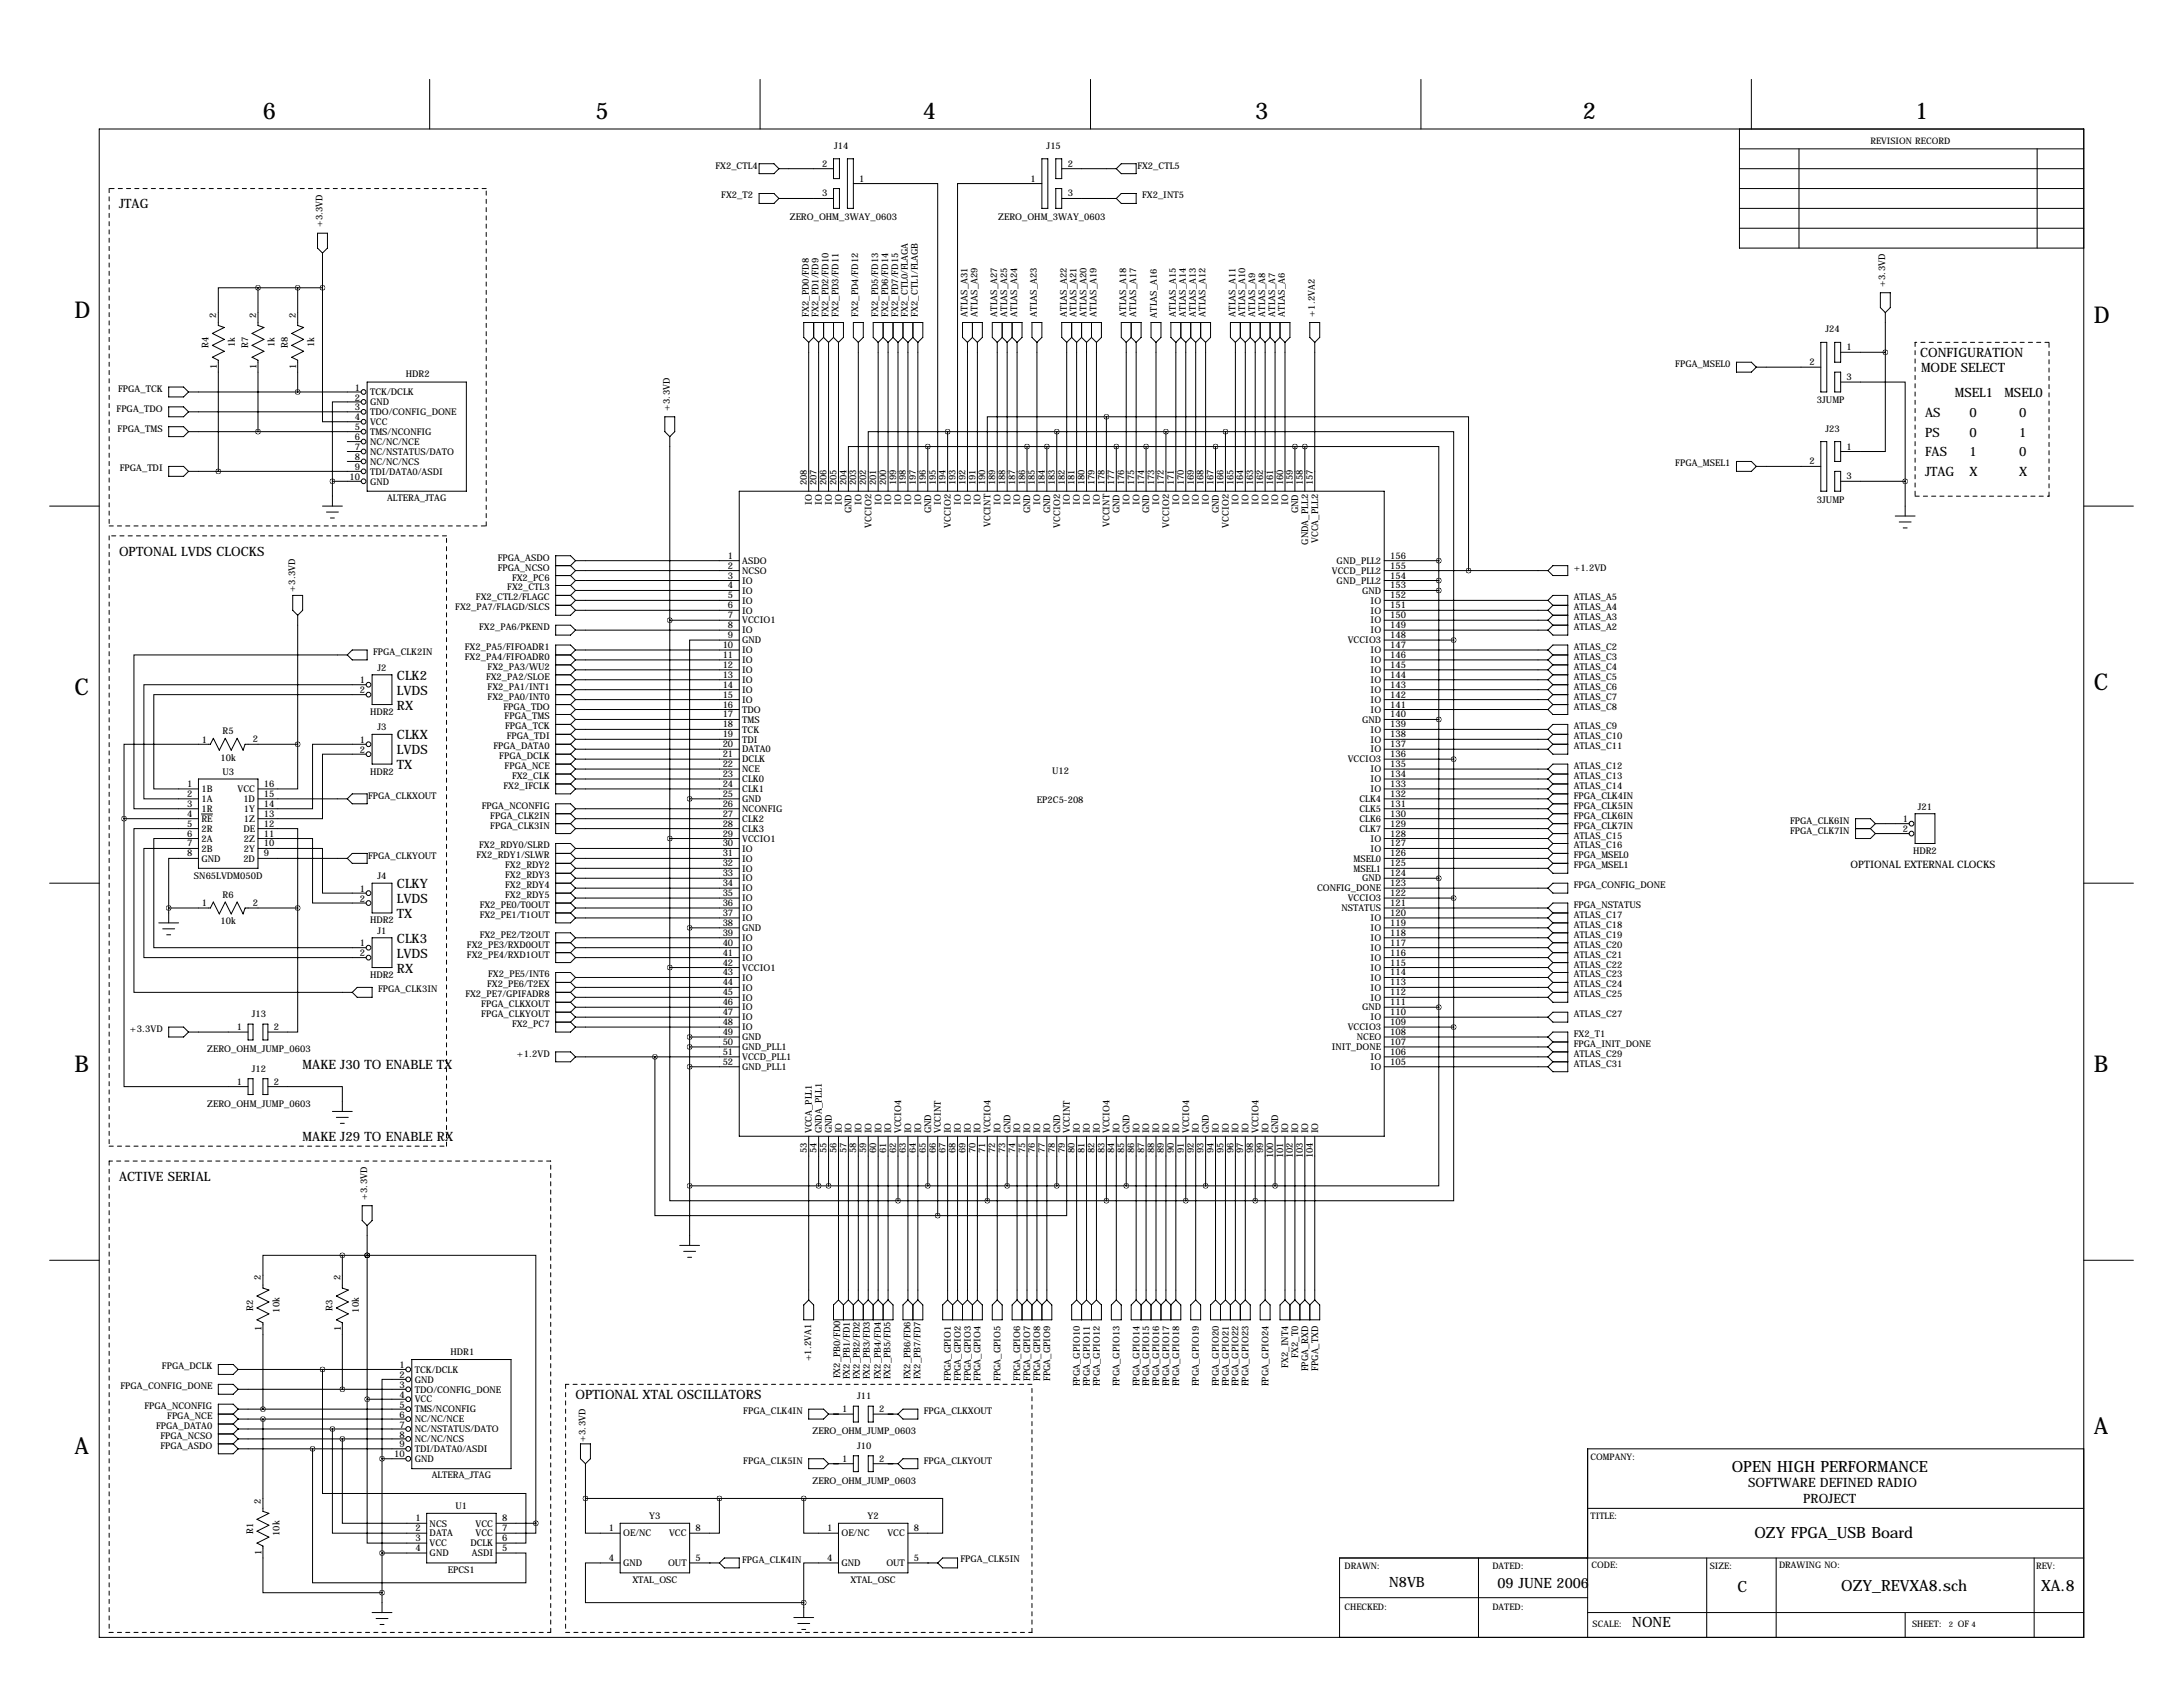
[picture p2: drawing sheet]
<svg xmlns="http://www.w3.org/2000/svg" width="559mm" height="432mm" viewBox="0 0 559 432" stroke-linecap="round" stroke-linejoin="round" font-family="sans-serif">
<defs><g id="words">
<g font-size="5.9">
<text x="67.3" y="30.5">6</text>
<text x="152.4" y="30.5">5</text>
<text x="236.2" y="30.5">4</text>
<text x="321.3" y="30.5">3</text>
<text x="405.1" y="30.5">2</text>
<text x="490.2" y="30.5">1</text>
<text x="19" y="81.3">D</text>
<text x="535.9" y="82.6">D</text>
<text x="19" y="177.8">C</text>
<text x="535.9" y="176.5">C</text>
<text x="19" y="274.3">B</text>
<text x="535.9" y="274.3">B</text>
<text x="535.9" y="367">A</text>
<text x="19" y="372.1">A</text>
</g>
<g font-size="4">
<text x="443.3" y="376.7">OPEN HIGH PERFORMANCE</text>
<text x="449.1" y="393.6">OZY FPGA_USB Board</text>
<text x="444.8" y="407.5">C</text>
<text x="471.3" y="407.3">OZY_REVXA8.sch</text>
<text x="522.5" y="407.3">XA.8</text>
</g>
<g font-size="3.6">
<text x="355.6" y="406.1">N8VB</text>
<text x="383.3" y="406.4">09 JUNE 2006</text>
<text x="417.8" y="416.6">NONE</text>
</g>
<g font-size="3.3">
<text x="30.5" y="53.3">JTAG</text>
<text x="491.5" y="91.4">CONFIGURATION</text>
<text x="491.7" y="95.3">MODE SELECT</text>
<text x="500.4" y="101.6">MSEL1</text>
<text x="513.1" y="101.6">MSEL0</text>
<text x="492.8" y="106.7">AS</text>
<text x="504.2" y="106.7">0</text>
<text x="516.9" y="106.7">0</text>
<text x="492.8" y="111.8">PS</text>
<text x="504.2" y="111.8">0</text>
<text x="516.9" y="111.8">1</text>
<text x="492.8" y="116.8">FAS</text>
<text x="504.2" y="116.8">1</text>
<text x="516.9" y="116.8">0</text>
<text x="492.8" y="121.9">JTAG</text>
<text x="504.2" y="121.9">X</text>
<text x="516.9" y="121.9">X</text>
<text x="30.5" y="142.2">OPTONAL LVDS CLOCKS</text>
<text x="101.6" y="174">CLK2</text>
<text x="101.6" y="177.8">LVDS</text>
<text x="101.6" y="181.6">RX</text>
<text x="101.6" y="189.2">CLKX</text>
<text x="101.6" y="193">LVDS</text>
<text x="101.6" y="196.8">TX</text>
<text x="101.6" y="227.3">CLKY</text>
<text x="101.6" y="231.1">LVDS</text>
<text x="101.6" y="234.9">TX</text>
<text x="101.6" y="241.3">CLK3</text>
<text x="101.6" y="245.1">LVDS</text>
<text x="101.6" y="248.9">RX</text>
<text x="77.5" y="273.6">MAKE J30 TO ENABLE TX</text>
<text x="77.5" y="292.1">MAKE J29 TO ENABLE RX</text>
<text x="30.5" y="302.3">ACTIVE SERIAL</text>
<text x="147.3" y="358.1">OPTIONAL XTAL OSCILLATORS</text>
<text x="447.5" y="380.6">SOFTWARE DEFINED RADIO</text>
<text x="461.6" y="384.6">PROJECT</text>
</g>
<text font-size="2.6" x="473.7" y="222.2">OPTIONAL EXTERNAL CLOCKS</text>
<g font-size="2.4">
<text x="213.6" y="38.1">J14</text>
<text x="267.9" y="38.1">J15</text>
<text x="183.1" y="43.2">FX2_CTL4</text>
<text x="210.5" y="42.7">2</text>
<text x="220" y="46.5">1</text>
<text x="263.8" y="46.5">1</text>
<text x="273.3" y="42.7">2</text>
<text x="291.1" y="43.2">FX2_CTL5</text>
<text x="184.6" y="50.8">FX2_T2</text>
<text x="210.5" y="50.3">3</text>
<text x="273.3" y="50.3">3</text>
<text x="292.4" y="50.8">FX2_INT5</text>
<text x="82.5" y="58.2" transform="rotate(-90 82.5 58.2)">+3.3VD</text>
<text x="202.2" y="56.3">ZERO_OHM_3WAY_0603</text>
<text x="255.5" y="56.3">ZERO_OHM_3WAY_0603</text>
<text x="482.6" y="73.4" transform="rotate(-90 482.6 73.4)">+3.3VD</text>
<text x="55.4" y="81.4" transform="rotate(-90 55.4 81.4)">2</text>
<text x="65.5" y="81.4" transform="rotate(-90 65.5 81.4)">2</text>
<text x="75.7" y="81.4" transform="rotate(-90 75.7 81.4)">2</text>
<text x="207" y="81" transform="rotate(-90 207 81)">FX2_PD0/FD8</text>
<text x="209.5" y="81" transform="rotate(-90 209.5 81)">FX2_PD1/FD9</text>
<text x="212.1" y="81" transform="rotate(-90 212.1 81)">FX2_PD2/FD10</text>
<text x="214.6" y="81" transform="rotate(-90 214.6 81)">FX2_PD3/FD11</text>
<text x="219.7" y="81" transform="rotate(-90 219.7 81)">FX2_PD4/FD12</text>
<text x="224.8" y="81" transform="rotate(-90 224.8 81)">FX2_PD5/FD13</text>
<text x="227.3" y="81" transform="rotate(-90 227.3 81)">FX2_PD6/FD14</text>
<text x="229.9" y="81" transform="rotate(-90 229.9 81)">FX2_PD7/FD15</text>
<text x="232.4" y="81" transform="rotate(-90 232.4 81)">FX2_CTL0/FLAGA</text>
<text x="234.9" y="81" transform="rotate(-90 234.9 81)">FX2_CTL1/FLAGB</text>
<text x="247.6" y="81" transform="rotate(-90 247.6 81)">ATLAS_A31</text>
<text x="250.2" y="81" transform="rotate(-90 250.2 81)">ATLAS_A29</text>
<text x="255.3" y="81" transform="rotate(-90 255.3 81)">ATLAS_A27</text>
<text x="257.8" y="81" transform="rotate(-90 257.8 81)">ATLAS_A25</text>
<text x="260.3" y="81" transform="rotate(-90 260.3 81)">ATLAS_A24</text>
<text x="265.4" y="81" transform="rotate(-90 265.4 81)">ATLAS_A23</text>
<text x="273" y="81" transform="rotate(-90 273 81)">ATLAS_A22</text>
<text x="275.6" y="81" transform="rotate(-90 275.6 81)">ATLAS_A21</text>
<text x="278.1" y="81" transform="rotate(-90 278.1 81)">ATLAS_A20</text>
<text x="280.7" y="81" transform="rotate(-90 280.7 81)">ATLAS_A19</text>
<text x="288.3" y="81" transform="rotate(-90 288.3 81)">ATLAS_A18</text>
<text x="290.8" y="81" transform="rotate(-90 290.8 81)">ATLAS_A17</text>
<text x="296.2" y="81.3" transform="rotate(-90 296.2 81.3)">ATLAS_A16</text>
<text x="301" y="81" transform="rotate(-90 301 81)">ATLAS_A15</text>
<text x="303.5" y="81" transform="rotate(-90 303.5 81)">ATLAS_A14</text>
<text x="306.1" y="81" transform="rotate(-90 306.1 81)">ATLAS_A13</text>
<text x="308.6" y="81" transform="rotate(-90 308.6 81)">ATLAS_A12</text>
<text x="316.2" y="81" transform="rotate(-90 316.2 81)">ATLAS_A11</text>
<text x="318.8" y="81" transform="rotate(-90 318.8 81)">ATLAS_A10</text>
<text x="321.3" y="81" transform="rotate(-90 321.3 81)">ATLAS_A9</text>
<text x="323.8" y="81" transform="rotate(-90 323.8 81)">ATLAS_A8</text>
<text x="326.4" y="81" transform="rotate(-90 326.4 81)">ATLAS_A7</text>
<text x="328.9" y="81" transform="rotate(-90 328.9 81)">ATLAS_A6</text>
<text x="336.5" y="81" transform="rotate(-90 336.5 81)">+1.2VA2</text>
<text x="53.3" y="89.1" transform="rotate(-90 53.3 89.1)">R4</text>
<text x="60.1" y="88.9" transform="rotate(-90 60.1 88.9)">1k</text>
<text x="63.5" y="89.1" transform="rotate(-90 63.5 89.1)">R7</text>
<text x="70.2" y="88.9" transform="rotate(-90 70.2 88.9)">1k</text>
<text x="73.7" y="89.1" transform="rotate(-90 73.7 89.1)">R8</text>
<text x="80.4" y="88.9" transform="rotate(-90 80.4 88.9)">1k</text>
<text x="467.3" y="85.1">J24</text>
<text x="472.7" y="89.7">1</text>
<text x="55.5" y="94.4" transform="rotate(-90 55.5 94.4)">1</text>
<text x="65.6" y="94.4" transform="rotate(-90 65.6 94.4)">1</text>
<text x="75.8" y="94.4" transform="rotate(-90 75.8 94.4)">1</text>
<text x="428.8" y="94">FPGA_MSEL0</text>
<text x="463.2" y="93.5">2</text>
<text x="30.2" y="100.3">FPGA_TCK</text>
<text x="90.8" y="100">1</text>
<text x="94.7" y="101.2">TCK/DCLK</text>
<text x="103.9" y="96.5">HDR2</text>
<text x="472.7" y="97.3">3</text>
<text x="29.8" y="105.4">FPGA_TDO</text>
<text x="90.8" y="102.5">2</text>
<text x="90.8" y="105.1">3</text>
<text x="90.8" y="107.6">4</text>
<text x="94.7" y="103.7">GND</text>
<text x="94.7" y="106.2">TDO/CONFIG_DONE</text>
<text x="171.4" y="105.2" transform="rotate(-90 171.4 105.2)">+3.3VD</text>
<text x="465.1" y="103.3">3JUMP</text>
<text x="30.1" y="110.5">FPGA_TMS</text>
<text x="90.8" y="110.1">5</text>
<text x="90.8" y="112.7">6</text>
<text x="94.7" y="108.8">VCC</text>
<text x="94.7" y="111.3">TMS/NCONFIG</text>
<text x="94.7" y="113.9">NC/NC/NCE</text>
<text x="467.3" y="110.5">J23</text>
<text x="90.8" y="115.2">7</text>
<text x="90.8" y="117.8">8</text>
<text x="94.7" y="116.4">NC/NSTATUS/DATO</text>
<text x="94.7" y="118.9">NC/NC/NCS</text>
<text x="428.8" y="119.4">FPGA_MSEL1</text>
<text x="463.2" y="118.9">2</text>
<text x="472.7" y="115.1">1</text>
<text x="30.7" y="120.7">FPGA_TDI</text>
<text x="89.5" y="122.8">10</text>
<text x="90.8" y="120.3">9</text>
<text x="94.7" y="121.5">TDI/DATA0/ASDI</text>
<text x="94.7" y="124">GND</text>
<text x="206.5" y="124.2" transform="rotate(-90 206.5 124.2)">208</text>
<text x="209" y="124.2" transform="rotate(-90 209 124.2)">207</text>
<text x="211.6" y="124.2" transform="rotate(-90 211.6 124.2)">206</text>
<text x="214.1" y="124.2" transform="rotate(-90 214.1 124.2)">205</text>
<text x="216.7" y="124.2" transform="rotate(-90 216.7 124.2)">204</text>
<text x="219.2" y="124.2" transform="rotate(-90 219.2 124.2)">203</text>
<text x="221.7" y="124.2" transform="rotate(-90 221.7 124.2)">202</text>
<text x="224.3" y="124.2" transform="rotate(-90 224.3 124.2)">201</text>
<text x="226.8" y="124.2" transform="rotate(-90 226.8 124.2)">200</text>
<text x="229.4" y="124.2" transform="rotate(-90 229.4 124.2)">199</text>
<text x="231.9" y="124.2" transform="rotate(-90 231.9 124.2)">198</text>
<text x="234.4" y="124.2" transform="rotate(-90 234.4 124.2)">197</text>
<text x="237" y="124.2" transform="rotate(-90 237 124.2)">196</text>
<text x="239.5" y="124.2" transform="rotate(-90 239.5 124.2)">195</text>
<text x="242.1" y="124.2" transform="rotate(-90 242.1 124.2)">194</text>
<text x="244.6" y="124.2" transform="rotate(-90 244.6 124.2)">193</text>
<text x="247.1" y="124.2" transform="rotate(-90 247.1 124.2)">192</text>
<text x="249.7" y="124.2" transform="rotate(-90 249.7 124.2)">191</text>
<text x="252.2" y="124.2" transform="rotate(-90 252.2 124.2)">190</text>
<text x="254.8" y="124.2" transform="rotate(-90 254.8 124.2)">189</text>
<text x="257.3" y="124.2" transform="rotate(-90 257.3 124.2)">188</text>
<text x="259.8" y="124.2" transform="rotate(-90 259.8 124.2)">187</text>
<text x="262.4" y="124.2" transform="rotate(-90 262.4 124.2)">186</text>
<text x="264.9" y="124.2" transform="rotate(-90 264.9 124.2)">185</text>
<text x="267.5" y="124.2" transform="rotate(-90 267.5 124.2)">184</text>
<text x="270" y="124.2" transform="rotate(-90 270 124.2)">183</text>
<text x="272.5" y="124.2" transform="rotate(-90 272.5 124.2)">182</text>
<text x="275.1" y="124.2" transform="rotate(-90 275.1 124.2)">181</text>
<text x="277.6" y="124.2" transform="rotate(-90 277.6 124.2)">180</text>
<text x="280.2" y="124.2" transform="rotate(-90 280.2 124.2)">179</text>
<text x="282.7" y="124.2" transform="rotate(-90 282.7 124.2)">178</text>
<text x="285.2" y="124.2" transform="rotate(-90 285.2 124.2)">177</text>
<text x="287.8" y="124.2" transform="rotate(-90 287.8 124.2)">176</text>
<text x="290.3" y="124.2" transform="rotate(-90 290.3 124.2)">175</text>
<text x="292.9" y="124.2" transform="rotate(-90 292.9 124.2)">174</text>
<text x="295.4" y="124.2" transform="rotate(-90 295.4 124.2)">173</text>
<text x="297.9" y="124.2" transform="rotate(-90 297.9 124.2)">172</text>
<text x="300.5" y="124.2" transform="rotate(-90 300.5 124.2)">171</text>
<text x="303" y="124.2" transform="rotate(-90 303 124.2)">170</text>
<text x="305.6" y="124.2" transform="rotate(-90 305.6 124.2)">169</text>
<text x="308.1" y="124.2" transform="rotate(-90 308.1 124.2)">168</text>
<text x="310.6" y="124.2" transform="rotate(-90 310.6 124.2)">167</text>
<text x="313.2" y="124.2" transform="rotate(-90 313.2 124.2)">166</text>
<text x="315.7" y="124.2" transform="rotate(-90 315.7 124.2)">165</text>
<text x="318.3" y="124.2" transform="rotate(-90 318.3 124.2)">164</text>
<text x="320.8" y="124.2" transform="rotate(-90 320.8 124.2)">163</text>
<text x="323.3" y="124.2" transform="rotate(-90 323.3 124.2)">162</text>
<text x="325.9" y="124.2" transform="rotate(-90 325.9 124.2)">161</text>
<text x="328.4" y="124.2" transform="rotate(-90 328.4 124.2)">160</text>
<text x="331" y="124.2" transform="rotate(-90 331 124.2)">159</text>
<text x="333.5" y="124.2" transform="rotate(-90 333.5 124.2)">158</text>
<text x="336" y="124.2" transform="rotate(-90 336 124.2)">157</text>
<text x="472.7" y="122.7">3</text>
<text x="99.1" y="128.2">ALTERA_JTAG</text>
<text x="207.8" y="129.2" transform="rotate(-90 207.8 129.2)">IO</text>
<text x="210.4" y="129.2" transform="rotate(-90 210.4 129.2)">IO</text>
<text x="212.9" y="129.2" transform="rotate(-90 212.9 129.2)">IO</text>
<text x="215.5" y="129.2" transform="rotate(-90 215.5 129.2)">IO</text>
<text x="218" y="131.4" transform="rotate(-90 218 131.4)">GND</text>
<text x="220.5" y="129.2" transform="rotate(-90 220.5 129.2)">IO</text>
<text x="225.6" y="129.2" transform="rotate(-90 225.6 129.2)">IO</text>
<text x="228.2" y="129.2" transform="rotate(-90 228.2 129.2)">IO</text>
<text x="230.7" y="129.2" transform="rotate(-90 230.7 129.2)">IO</text>
<text x="233.2" y="129.2" transform="rotate(-90 233.2 129.2)">IO</text>
<text x="235.8" y="129.2" transform="rotate(-90 235.8 129.2)">IO</text>
<text x="238.3" y="131.4" transform="rotate(-90 238.3 131.4)">GND</text>
<text x="240.9" y="129.2" transform="rotate(-90 240.9 129.2)">IO</text>
<text x="245.9" y="129.2" transform="rotate(-90 245.9 129.2)">IO</text>
<text x="248.5" y="129.2" transform="rotate(-90 248.5 129.2)">IO</text>
<text x="251" y="129.2" transform="rotate(-90 251 129.2)">IO</text>
<text x="256.1" y="129.2" transform="rotate(-90 256.1 129.2)">IO</text>
<text x="258.6" y="129.2" transform="rotate(-90 258.6 129.2)">IO</text>
<text x="261.2" y="129.2" transform="rotate(-90 261.2 129.2)">IO</text>
<text x="263.7" y="131.4" transform="rotate(-90 263.7 131.4)">GND</text>
<text x="266.3" y="129.2" transform="rotate(-90 266.3 129.2)">IO</text>
<text x="268.8" y="131.4" transform="rotate(-90 268.8 131.4)">GND</text>
<text x="273.9" y="129.2" transform="rotate(-90 273.9 129.2)">IO</text>
<text x="276.4" y="129.2" transform="rotate(-90 276.4 129.2)">IO</text>
<text x="279" y="129.2" transform="rotate(-90 279 129.2)">IO</text>
<text x="281.5" y="129.2" transform="rotate(-90 281.5 129.2)">IO</text>
<text x="286.6" y="131.4" transform="rotate(-90 286.6 131.4)">GND</text>
<text x="289.1" y="129.2" transform="rotate(-90 289.1 129.2)">IO</text>
<text x="291.7" y="129.2" transform="rotate(-90 291.7 129.2)">IO</text>
<text x="294.2" y="131.4" transform="rotate(-90 294.2 131.4)">GND</text>
<text x="296.7" y="129.2" transform="rotate(-90 296.7 129.2)">IO</text>
<text x="301.8" y="129.2" transform="rotate(-90 301.8 129.2)">IO</text>
<text x="304.4" y="129.2" transform="rotate(-90 304.4 129.2)">IO</text>
<text x="306.9" y="129.2" transform="rotate(-90 306.9 129.2)">IO</text>
<text x="309.4" y="129.2" transform="rotate(-90 309.4 129.2)">IO</text>
<text x="312" y="131.4" transform="rotate(-90 312 131.4)">GND</text>
<text x="317.1" y="129.2" transform="rotate(-90 317.1 129.2)">IO</text>
<text x="319.6" y="129.2" transform="rotate(-90 319.6 129.2)">IO</text>
<text x="322.1" y="129.2" transform="rotate(-90 322.1 129.2)">IO</text>
<text x="324.7" y="129.2" transform="rotate(-90 324.7 129.2)">IO</text>
<text x="327.2" y="129.2" transform="rotate(-90 327.2 129.2)">IO</text>
<text x="329.8" y="129.2" transform="rotate(-90 329.8 129.2)">IO</text>
<text x="332.3" y="131.4" transform="rotate(-90 332.3 131.4)">GND</text>
<text x="465.1" y="128.7">3JUMP</text>
<text x="223.1" y="135" transform="rotate(-90 223.1 135)">VCCIO2</text>
<text x="243.4" y="135" transform="rotate(-90 243.4 135)">VCCIO2</text>
<text x="253.6" y="134.9" transform="rotate(-90 253.6 134.9)">VCCINT</text>
<text x="271.3" y="135" transform="rotate(-90 271.3 135)">VCCIO2</text>
<text x="284" y="134.9" transform="rotate(-90 284 134.9)">VCCINT</text>
<text x="299.3" y="135" transform="rotate(-90 299.3 135)">VCCIO2</text>
<text x="314.5" y="135" transform="rotate(-90 314.5 135)">VCCIO2</text>
<text x="127.4" y="143.5">FPGA_ASDO</text>
<text x="186.3" y="143">1</text>
<text x="334.8" y="139.4" transform="rotate(-90 334.8 139.4)">GNDA_PLL2</text>
<text x="337.4" y="139" transform="rotate(-90 337.4 139)">VCCA_PLL2</text>
<text x="355.9" y="143">156</text>
<text x="127.4" y="146.1">FPGA_NCSO</text>
<text x="131.1" y="148.6">FX2_PC6</text>
<text x="186.3" y="145.5">2</text>
<text x="186.3" y="148.1">3</text>
<text x="190" y="144.3">ASDO</text>
<text x="190" y="146.9">NCSO</text>
<text x="190" y="149.4">IO</text>
<text x="340.9" y="146.9">VCCD_PLL2</text>
<text x="342.2" y="144.3">GND_PLL2</text>
<text x="342.2" y="149.4">GND_PLL2</text>
<text x="355.9" y="145.5">155</text>
<text x="355.9" y="148.1">154</text>
<text x="402.8" y="146.1">+1.2VD</text>
<text x="75.6" y="151.4" transform="rotate(-90 75.6 151.4)">+3.3VD</text>
<text x="121.8" y="153.7">FX2_CTL2/FLAGC</text>
<text x="129.8" y="151.1">FX2_CTL3</text>
<text x="186.3" y="150.6">4</text>
<text x="186.3" y="153.2">5</text>
<text x="186.3" y="155.7">6</text>
<text x="190" y="152">IO</text>
<text x="190" y="154.5">IO</text>
<text x="348.7" y="152">GND</text>
<text x="350.9" y="154.5">IO</text>
<text x="355.9" y="150.6">153</text>
<text x="355.9" y="153.2">152</text>
<text x="355.9" y="155.7">151</text>
<text x="402.8" y="153.7">ATLAS_A5</text>
<text x="116.5" y="156.2">FX2_PA7/FLAGD/SLCS</text>
<text x="122.6" y="161.3">FX2_PA6/PKEND</text>
<text x="186.3" y="158.2">7</text>
<text x="186.3" y="160.8">8</text>
<text x="190" y="157">IO</text>
<text x="190" y="159.6">VCCIO1</text>
<text x="350.9" y="157">IO</text>
<text x="350.9" y="159.6">IO</text>
<text x="355.9" y="158.2">150</text>
<text x="355.9" y="160.8">149</text>
<text x="402.8" y="161.3">ATLAS_A2</text>
<text x="402.8" y="158.8">ATLAS_A3</text>
<text x="402.8" y="156.2">ATLAS_A4</text>
<text x="95.5" y="167.6">FPGA_CLK2IN</text>
<text x="119" y="166.4">FX2_PA5/FIFOADR1</text>
<text x="185" y="165.9">10</text>
<text x="186.3" y="163.3">9</text>
<text x="190" y="162.1">IO</text>
<text x="190" y="164.7">GND</text>
<text x="190" y="167.2">IO</text>
<text x="345" y="164.7">VCCIO3</text>
<text x="350.9" y="162.1">IO</text>
<text x="350.9" y="167.2">IO</text>
<text x="355.9" y="163.3">148</text>
<text x="355.9" y="165.9">147</text>
<text x="402.8" y="166.4">ATLAS_C2</text>
<text x="96.6" y="171.7">J2</text>
<text x="119" y="168.9">FX2_PA4/FIFOADR0</text>
<text x="124.4" y="174">FX2_PA2/SLOE</text>
<text x="124.8" y="171.5">FX2_PA3/WU2</text>
<text x="185" y="168.4">11</text>
<text x="185" y="170.9">12</text>
<text x="185" y="173.5">13</text>
<text x="190" y="169.7">IO</text>
<text x="190" y="172.3">IO</text>
<text x="350.9" y="169.7">IO</text>
<text x="350.9" y="172.3">IO</text>
<text x="355.9" y="168.4">146</text>
<text x="355.9" y="170.9">145</text>
<text x="355.9" y="173.5">144</text>
<text x="402.8" y="174">ATLAS_C5</text>
<text x="402.8" y="171.5">ATLAS_C4</text>
<text x="402.8" y="168.9">ATLAS_C3</text>
<text x="92.1" y="174.9">1</text>
<text x="92.1" y="177.4">2</text>
<text x="124.8" y="176.5">FX2_PA1/INT1</text>
<text x="124.8" y="179.1">FX2_PA0/INT0</text>
<text x="185" y="176">14</text>
<text x="185" y="178.6">15</text>
<text x="190" y="174.8">IO</text>
<text x="190" y="177.4">IO</text>
<text x="190" y="179.9">IO</text>
<text x="350.9" y="174.8">IO</text>
<text x="350.9" y="177.4">IO</text>
<text x="350.9" y="179.9">IO</text>
<text x="355.9" y="176">143</text>
<text x="355.9" y="178.6">142</text>
<text x="402.8" y="179.1">ATLAS_C7</text>
<text x="402.8" y="176.5">ATLAS_C6</text>
<text x="94.7" y="183">HDR2</text>
<text x="128.9" y="181.6">FPGA_TDO</text>
<text x="129.2" y="184.1">FPGA_TMS</text>
<text x="185" y="181.1">16</text>
<text x="185" y="183.6">17</text>
<text x="190" y="182.4">TDO</text>
<text x="190" y="185">TMS</text>
<text x="348.7" y="185">GND</text>
<text x="350.9" y="182.4">IO</text>
<text x="355.9" y="181.1">141</text>
<text x="355.9" y="183.6">140</text>
<text x="402.8" y="181.6">ATLAS_C8</text>
<text x="51.7" y="190.1">1</text>
<text x="57" y="188">R5</text>
<text x="64.7" y="190">2</text>
<text x="92.1" y="190.1">1</text>
<text x="96.6" y="186.9">J3</text>
<text x="126.3" y="191.8">FPGA_DATA0</text>
<text x="129.3" y="186.7">FPGA_TCK</text>
<text x="129.7" y="189.2">FPGA_TDI</text>
<text x="185" y="186.2">18</text>
<text x="185" y="188.7">19</text>
<text x="185" y="191.3">20</text>
<text x="190" y="187.5">TCK</text>
<text x="190" y="190.1">TDI</text>
<text x="350.9" y="187.5">IO</text>
<text x="350.9" y="190.1">IO</text>
<text x="355.9" y="186.2">139</text>
<text x="355.9" y="188.7">138</text>
<text x="355.9" y="191.3">137</text>
<text x="402.8" y="191.8">ATLAS_C11</text>
<text x="402.8" y="189.2">ATLAS_C10</text>
<text x="402.8" y="186.7">ATLAS_C9</text>
<text x="56.4" y="194.7">10k</text>
<text x="92.1" y="192.7">2</text>
<text x="127.8" y="194.3">FPGA_DCLK</text>
<text x="129.2" y="196.8">FPGA_NCE</text>
<text x="185" y="193.8">21</text>
<text x="185" y="196.3">22</text>
<text x="190" y="192.6">DATA0</text>
<text x="190" y="195.1">DCLK</text>
<text x="190" y="197.7">NCE</text>
<text x="345" y="195.1">VCCIO3</text>
<text x="350.9" y="192.6">IO</text>
<text x="350.9" y="197.7">IO</text>
<text x="355.9" y="193.8">136</text>
<text x="355.9" y="196.3">135</text>
<text x="402.8" y="196.8">ATLAS_C12</text>
<text x="47.9" y="201.4">1</text>
<text x="47.9" y="204">2</text>
<text x="51.6" y="202.8">1B</text>
<text x="56.9" y="198.4">U3</text>
<text x="60.8" y="202.8">VCC</text>
<text x="67.6" y="201.4">16</text>
<text x="67.6" y="204">15</text>
<text x="94.7" y="198.3">HDR2</text>
<text x="128.9" y="201.9">FX2_IFCLK</text>
<text x="131.1" y="199.4">FX2_CLK</text>
<text x="185" y="198.9">23</text>
<text x="185" y="201.4">24</text>
<text x="185" y="204">25</text>
<text x="190" y="200.2">CLK0</text>
<text x="190" y="202.8">CLK1</text>
<text x="269.4" y="198.1">U12</text>
<text x="350.9" y="200.2">IO</text>
<text x="350.9" y="202.8">IO</text>
<text x="355.9" y="198.9">134</text>
<text x="355.9" y="201.4">133</text>
<text x="355.9" y="204">132</text>
<text x="402.8" y="201.9">ATLAS_C14</text>
<text x="402.8" y="199.4">ATLAS_C13</text>
<text x="47.9" y="206.5">3</text>
<text x="47.9" y="209">4</text>
<text x="51.6" y="205.3">1A</text>
<text x="51.6" y="207.8">1R</text>
<text x="62.3" y="205.3">1D</text>
<text x="62.4" y="207.8">1Y</text>
<text x="67.6" y="206.5">14</text>
<text x="67.6" y="209">13</text>
<text x="94.2" y="204.5">FPGA_CLKXOUT</text>
<text x="123.3" y="207">FPGA_NCONFIG</text>
<text x="125.5" y="209.5">FPGA_CLK2IN</text>
<text x="185" y="206.5">26</text>
<text x="185" y="209">27</text>
<text x="190" y="205.3">GND</text>
<text x="190" y="207.8">NCONFIG</text>
<text x="265.4" y="205.6">EP2C5-208</text>
<text x="348" y="205.3">CLK4</text>
<text x="348" y="207.8">CLK5</text>
<text x="355.9" y="206.5">131</text>
<text x="355.9" y="209">130</text>
<text x="402.8" y="209.5">FPGA_CLK6IN</text>
<text x="402.8" y="207">FPGA_CLK5IN</text>
<text x="402.8" y="204.5">FPGA_CLK4IN</text>
<text x="490.9" y="207.3">J21</text>
<text x="47.9" y="211.6">5</text>
<text x="47.9" y="214.1">6</text>
<text x="51.6" y="210.4">RE</text>
<text x="51.6" y="212.9">2R</text>
<text x="51.6" y="215.5">2A</text>
<text x="62.3" y="212.9">DE</text>
<text x="62.4" y="210.4">1Z</text>
<text x="62.4" y="215.5">2Z</text>
<text x="67.6" y="211.6">12</text>
<text x="67.6" y="214.1">11</text>
<text x="125.5" y="212.1">FPGA_CLK3IN</text>
<text x="185" y="211.6">28</text>
<text x="185" y="214.1">29</text>
<text x="190" y="210.4">CLK2</text>
<text x="190" y="212.9">CLK3</text>
<text x="190" y="215.5">VCCIO1</text>
<text x="348" y="210.4">CLK6</text>
<text x="348" y="212.9">CLK7</text>
<text x="350.9" y="215.5">IO</text>
<text x="355.9" y="211.6">129</text>
<text x="355.9" y="214.1">128</text>
<text x="402.8" y="212.1">FPGA_CLK7IN</text>
<text x="402.8" y="214.6">ATLAS_C15</text>
<text x="458.2" y="210.8">FPGA_CLK6IN</text>
<text x="458.2" y="213.4">FPGA_CLK7IN</text>
<text x="487.1" y="210.5">1</text>
<text x="487.1" y="213">2</text>
<text x="47.9" y="216.7">7</text>
<text x="47.9" y="219.2">8</text>
<text x="51.6" y="218">2B</text>
<text x="51.6" y="220.5">GND</text>
<text x="62.3" y="220.5">2D</text>
<text x="62.4" y="218">2Y</text>
<text x="67.6" y="216.7">10</text>
<text x="67.6" y="219.2">9</text>
<text x="94.2" y="220">FPGA_CLKYOUT</text>
<text x="122" y="219.7">FX2_RDY1/SLWR</text>
<text x="122.6" y="217.2">FX2_RDY0/SLRD</text>
<text x="185" y="216.7">30</text>
<text x="185" y="219.2">31</text>
<text x="185" y="221.7">32</text>
<text x="190" y="218">IO</text>
<text x="190" y="220.5">IO</text>
<text x="346.5" y="220.5">MSEL0</text>
<text x="350.9" y="218">IO</text>
<text x="355.9" y="216.7">127</text>
<text x="355.9" y="219.2">126</text>
<text x="355.9" y="221.7">125</text>
<text x="402.8" y="219.7">FPGA_MSEL0</text>
<text x="402.8" y="217.2">ATLAS_C16</text>
<text x="489.7" y="218.6">HDR2</text>
<text x="49.7" y="224.9">SN65LVDM050D</text>
<text x="96.6" y="225">J4</text>
<text x="129.3" y="222.2">FX2_RDY2</text>
<text x="129.3" y="224.8">FX2_RDY3</text>
<text x="129.3" y="227.3">FX2_RDY4</text>
<text x="185" y="224.3">33</text>
<text x="185" y="226.8">34</text>
<text x="190" y="223.1">IO</text>
<text x="190" y="225.6">IO</text>
<text x="346.5" y="223.1">MSEL1</text>
<text x="348.7" y="225.6">GND</text>
<text x="355.9" y="224.3">124</text>
<text x="355.9" y="226.8">123</text>
<text x="402.8" y="227.3">FPGA_CONFIG_DONE</text>
<text x="402.8" y="222.2">FPGA_MSEL1</text>
<text x="51.7" y="232">1</text>
<text x="57" y="229.9">R6</text>
<text x="64.7" y="231.9">2</text>
<text x="92.1" y="228.2">1</text>
<text x="92.1" y="230.8">2</text>
<text x="122.8" y="232.4">FX2_PE0/T0OUT</text>
<text x="129.3" y="229.9">FX2_RDY5</text>
<text x="185" y="229.4">35</text>
<text x="185" y="231.9">36</text>
<text x="190" y="228.2">IO</text>
<text x="190" y="230.7">IO</text>
<text x="190" y="233.2">IO</text>
<text x="337.1" y="228.2">CONFIG_DONE</text>
<text x="343.4" y="233.2">NSTATUS</text>
<text x="345" y="230.7">VCCIO3</text>
<text x="355.9" y="229.4">122</text>
<text x="355.9" y="231.9">121</text>
<text x="402.8" y="232.4">FPGA_NSTATUS</text>
<text x="56.4" y="236.6">10k</text>
<text x="94.7" y="236.4">HDR2</text>
<text x="96.6" y="239">J1</text>
<text x="122.8" y="234.9">FX2_PE1/T1OUT</text>
<text x="185" y="234.4">37</text>
<text x="185" y="237">38</text>
<text x="185" y="239.5">39</text>
<text x="190" y="235.8">IO</text>
<text x="190" y="238.3">GND</text>
<text x="350.9" y="235.8">IO</text>
<text x="350.9" y="238.3">IO</text>
<text x="355.9" y="234.4">120</text>
<text x="355.9" y="237">119</text>
<text x="355.9" y="239.5">118</text>
<text x="402.8" y="237.5">ATLAS_C18</text>
<text x="402.8" y="234.9">ATLAS_C17</text>
<text x="92.1" y="242.2">1</text>
<text x="92.1" y="244.8">2</text>
<text x="119.5" y="242.6">FX2_PE3/RXD0OUT</text>
<text x="119.5" y="245.1">FX2_PE4/RXD1OUT</text>
<text x="122.8" y="240">FX2_PE2/T2OUT</text>
<text x="185" y="242.1">40</text>
<text x="185" y="244.6">41</text>
<text x="190" y="240.9">IO</text>
<text x="190" y="243.4">IO</text>
<text x="190" y="245.9">IO</text>
<text x="350.9" y="240.9">IO</text>
<text x="350.9" y="243.4">IO</text>
<text x="350.9" y="245.9">IO</text>
<text x="355.9" y="242.1">117</text>
<text x="355.9" y="244.6">116</text>
<text x="402.8" y="245.1">ATLAS_C21</text>
<text x="402.8" y="242.6">ATLAS_C20</text>
<text x="402.8" y="240">ATLAS_C19</text>
<text x="94.7" y="250.3">HDR2</text>
<text x="125" y="250.2">FX2_PE5/INT6</text>
<text x="185" y="247.1">42</text>
<text x="185" y="249.7">43</text>
<text x="190" y="248.5">VCCIO1</text>
<text x="190" y="251">IO</text>
<text x="350.9" y="248.5">IO</text>
<text x="350.9" y="251">IO</text>
<text x="355.9" y="247.1">115</text>
<text x="355.9" y="249.7">114</text>
<text x="402.8" y="250.2">ATLAS_C23</text>
<text x="402.8" y="247.6">ATLAS_C22</text>
<text x="96.8" y="254">FPGA_CLK3IN</text>
<text x="119.1" y="255.3">FX2_PE7/GPIFADR8</text>
<text x="123.2" y="257.8">FPGA_CLKXOUT</text>
<text x="124.7" y="252.7">FX2_PE6/T2EX</text>
<text x="185" y="252.2">44</text>
<text x="185" y="254.8">45</text>
<text x="185" y="257.3">46</text>
<text x="190" y="253.6">IO</text>
<text x="190" y="256.1">IO</text>
<text x="350.9" y="253.6">IO</text>
<text x="350.9" y="256.1">IO</text>
<text x="355.9" y="252.2">113</text>
<text x="355.9" y="254.8">112</text>
<text x="355.9" y="257.3">111</text>
<text x="402.8" y="255.3">ATLAS_C25</text>
<text x="402.8" y="252.7">ATLAS_C24</text>
<text x="60.6" y="263.7">1</text>
<text x="64.5" y="260.3">J13</text>
<text x="70.1" y="263.7">2</text>
<text x="123.2" y="260.3">FPGA_CLKYOUT</text>
<text x="131.1" y="262.9">FX2_PC7</text>
<text x="185" y="259.8">47</text>
<text x="185" y="262.4">48</text>
<text x="190" y="258.6">IO</text>
<text x="190" y="261.2">IO</text>
<text x="190" y="263.7">IO</text>
<text x="345" y="263.7">VCCIO3</text>
<text x="348.7" y="258.6">GND</text>
<text x="350.9" y="261.2">IO</text>
<text x="355.9" y="259.8">110</text>
<text x="355.9" y="262.4">109</text>
<text x="402.8" y="260.3">ATLAS_C27</text>
<text x="33.2" y="264.2">+3.3VD</text>
<text x="53" y="269.4">ZERO_OHM_JUMP_0603</text>
<text x="185" y="264.9">49</text>
<text x="185" y="267.5">50</text>
<text x="190" y="266.3">GND</text>
<text x="190" y="268.8">GND_PLL1</text>
<text x="340.9" y="268.8">INIT_DONE</text>
<text x="347.3" y="266.3">NCEO</text>
<text x="355.9" y="264.9">108</text>
<text x="355.9" y="267.5">107</text>
<text x="402.8" y="268">FPGA_INIT_DONE</text>
<text x="402.8" y="265.4">FX2_T1</text>
<text x="64.5" y="274.3">J12</text>
<text x="132.3" y="270.5">+1.2VD</text>
<text x="185" y="270">51</text>
<text x="185" y="272.5">52</text>
<text x="190" y="271.3">VCCD_PLL1</text>
<text x="190" y="273.9">GND_PLL1</text>
<text x="350.9" y="271.3">IO</text>
<text x="350.9" y="273.9">IO</text>
<text x="355.9" y="270">106</text>
<text x="355.9" y="272.5">105</text>
<text x="402.8" y="273">ATLAS_C31</text>
<text x="402.8" y="270.5">ATLAS_C29</text>
<text x="60.6" y="277.6">1</text>
<text x="70.1" y="277.6">2</text>
<text x="53" y="283.3">ZERO_OHM_JUMP_0603</text>
<text x="207.8" y="290.1" transform="rotate(-90 207.8 290.1)">VCCA_PLL1</text>
<text x="210.4" y="290.1" transform="rotate(-90 210.4 290.1)">GNDA_PLL1</text>
<text x="212.9" y="290.1" transform="rotate(-90 212.9 290.1)">GND</text>
<text x="215.5" y="290.1" transform="rotate(-90 215.5 290.1)">IO</text>
<text x="218" y="290.1" transform="rotate(-90 218 290.1)">IO</text>
<text x="220.5" y="290.1" transform="rotate(-90 220.5 290.1)">IO</text>
<text x="223.1" y="290.1" transform="rotate(-90 223.1 290.1)">IO</text>
<text x="225.6" y="290.1" transform="rotate(-90 225.6 290.1)">IO</text>
<text x="228.2" y="290.1" transform="rotate(-90 228.2 290.1)">IO</text>
<text x="230.7" y="290.1" transform="rotate(-90 230.7 290.1)">VCCIO4</text>
<text x="233.2" y="290.1" transform="rotate(-90 233.2 290.1)">IO</text>
<text x="235.8" y="290.1" transform="rotate(-90 235.8 290.1)">IO</text>
<text x="238.3" y="290.1" transform="rotate(-90 238.3 290.1)">GND</text>
<text x="240.9" y="290.1" transform="rotate(-90 240.9 290.1)">VCCINT</text>
<text x="243.4" y="290.1" transform="rotate(-90 243.4 290.1)">IO</text>
<text x="245.9" y="290.1" transform="rotate(-90 245.9 290.1)">IO</text>
<text x="248.5" y="290.1" transform="rotate(-90 248.5 290.1)">IO</text>
<text x="251" y="290.1" transform="rotate(-90 251 290.1)">IO</text>
<text x="253.6" y="290.1" transform="rotate(-90 253.6 290.1)">VCCIO4</text>
<text x="256.1" y="290.1" transform="rotate(-90 256.1 290.1)">IO</text>
<text x="258.6" y="290.1" transform="rotate(-90 258.6 290.1)">GND</text>
<text x="261.2" y="290.1" transform="rotate(-90 261.2 290.1)">IO</text>
<text x="263.7" y="290.1" transform="rotate(-90 263.7 290.1)">IO</text>
<text x="266.3" y="290.1" transform="rotate(-90 266.3 290.1)">IO</text>
<text x="268.8" y="290.1" transform="rotate(-90 268.8 290.1)">IO</text>
<text x="271.3" y="290.1" transform="rotate(-90 271.3 290.1)">GND</text>
<text x="273.9" y="290.1" transform="rotate(-90 273.9 290.1)">VCCINT</text>
<text x="276.4" y="290.1" transform="rotate(-90 276.4 290.1)">IO</text>
<text x="279" y="290.1" transform="rotate(-90 279 290.1)">IO</text>
<text x="281.5" y="290.1" transform="rotate(-90 281.5 290.1)">IO</text>
<text x="284" y="290.1" transform="rotate(-90 284 290.1)">VCCIO4</text>
<text x="286.6" y="290.1" transform="rotate(-90 286.6 290.1)">IO</text>
<text x="289.1" y="290.1" transform="rotate(-90 289.1 290.1)">GND</text>
<text x="291.7" y="290.1" transform="rotate(-90 291.7 290.1)">IO</text>
<text x="294.2" y="290.1" transform="rotate(-90 294.2 290.1)">IO</text>
<text x="296.7" y="290.1" transform="rotate(-90 296.7 290.1)">IO</text>
<text x="299.3" y="290.1" transform="rotate(-90 299.3 290.1)">IO</text>
<text x="301.8" y="290.1" transform="rotate(-90 301.8 290.1)">IO</text>
<text x="304.4" y="290.1" transform="rotate(-90 304.4 290.1)">VCCIO4</text>
<text x="306.9" y="290.1" transform="rotate(-90 306.9 290.1)">IO</text>
<text x="309.4" y="290.1" transform="rotate(-90 309.4 290.1)">GND</text>
<text x="312" y="290.1" transform="rotate(-90 312 290.1)">IO</text>
<text x="314.5" y="290.1" transform="rotate(-90 314.5 290.1)">IO</text>
<text x="317.1" y="290.1" transform="rotate(-90 317.1 290.1)">IO</text>
<text x="319.6" y="290.1" transform="rotate(-90 319.6 290.1)">IO</text>
<text x="322.1" y="290.1" transform="rotate(-90 322.1 290.1)">VCCIO4</text>
<text x="324.7" y="290.1" transform="rotate(-90 324.7 290.1)">IO</text>
<text x="327.2" y="290.1" transform="rotate(-90 327.2 290.1)">GND</text>
<text x="329.8" y="290.1" transform="rotate(-90 329.8 290.1)">IO</text>
<text x="332.3" y="290.1" transform="rotate(-90 332.3 290.1)">IO</text>
<text x="334.8" y="290.1" transform="rotate(-90 334.8 290.1)">IO</text>
<text x="337.4" y="290.1" transform="rotate(-90 337.4 290.1)">IO</text>
<text x="206.5" y="295.1" transform="rotate(-90 206.5 295.1)">53</text>
<text x="209" y="295.1" transform="rotate(-90 209 295.1)">54</text>
<text x="211.6" y="295.1" transform="rotate(-90 211.6 295.1)">55</text>
<text x="214.1" y="295.1" transform="rotate(-90 214.1 295.1)">56</text>
<text x="216.7" y="295.1" transform="rotate(-90 216.7 295.1)">57</text>
<text x="219.2" y="295.1" transform="rotate(-90 219.2 295.1)">58</text>
<text x="221.7" y="295.1" transform="rotate(-90 221.7 295.1)">59</text>
<text x="224.3" y="295.1" transform="rotate(-90 224.3 295.1)">60</text>
<text x="226.8" y="295.1" transform="rotate(-90 226.8 295.1)">61</text>
<text x="229.4" y="295.1" transform="rotate(-90 229.4 295.1)">62</text>
<text x="231.9" y="295.1" transform="rotate(-90 231.9 295.1)">63</text>
<text x="234.4" y="295.1" transform="rotate(-90 234.4 295.1)">64</text>
<text x="237" y="295.1" transform="rotate(-90 237 295.1)">65</text>
<text x="239.5" y="295.1" transform="rotate(-90 239.5 295.1)">66</text>
<text x="242.1" y="295.1" transform="rotate(-90 242.1 295.1)">67</text>
<text x="244.6" y="295.1" transform="rotate(-90 244.6 295.1)">68</text>
<text x="247.1" y="295.1" transform="rotate(-90 247.1 295.1)">69</text>
<text x="249.7" y="295.1" transform="rotate(-90 249.7 295.1)">70</text>
<text x="252.2" y="295.1" transform="rotate(-90 252.2 295.1)">71</text>
<text x="254.8" y="295.1" transform="rotate(-90 254.8 295.1)">72</text>
<text x="257.3" y="295.1" transform="rotate(-90 257.3 295.1)">73</text>
<text x="259.8" y="295.1" transform="rotate(-90 259.8 295.1)">74</text>
<text x="262.4" y="295.1" transform="rotate(-90 262.4 295.1)">75</text>
<text x="264.9" y="295.1" transform="rotate(-90 264.9 295.1)">76</text>
<text x="267.5" y="295.1" transform="rotate(-90 267.5 295.1)">77</text>
<text x="270" y="295.1" transform="rotate(-90 270 295.1)">78</text>
<text x="272.5" y="295.1" transform="rotate(-90 272.5 295.1)">79</text>
<text x="275.1" y="295.1" transform="rotate(-90 275.1 295.1)">80</text>
<text x="277.6" y="295.1" transform="rotate(-90 277.6 295.1)">81</text>
<text x="280.2" y="295.1" transform="rotate(-90 280.2 295.1)">82</text>
<text x="282.7" y="295.1" transform="rotate(-90 282.7 295.1)">83</text>
<text x="285.2" y="295.1" transform="rotate(-90 285.2 295.1)">84</text>
<text x="287.8" y="295.1" transform="rotate(-90 287.8 295.1)">85</text>
<text x="290.3" y="295.1" transform="rotate(-90 290.3 295.1)">86</text>
<text x="292.9" y="295.1" transform="rotate(-90 292.9 295.1)">87</text>
<text x="295.4" y="295.1" transform="rotate(-90 295.4 295.1)">88</text>
<text x="297.9" y="295.1" transform="rotate(-90 297.9 295.1)">89</text>
<text x="300.5" y="295.1" transform="rotate(-90 300.5 295.1)">90</text>
<text x="303" y="295.1" transform="rotate(-90 303 295.1)">91</text>
<text x="305.6" y="295.1" transform="rotate(-90 305.6 295.1)">92</text>
<text x="308.1" y="295.1" transform="rotate(-90 308.1 295.1)">93</text>
<text x="310.6" y="295.1" transform="rotate(-90 310.6 295.1)">94</text>
<text x="313.2" y="295.1" transform="rotate(-90 313.2 295.1)">95</text>
<text x="315.7" y="295.1" transform="rotate(-90 315.7 295.1)">96</text>
<text x="318.3" y="295.1" transform="rotate(-90 318.3 295.1)">97</text>
<text x="320.8" y="295.1" transform="rotate(-90 320.8 295.1)">98</text>
<text x="323.3" y="295.1" transform="rotate(-90 323.3 295.1)">99</text>
<text x="325.9" y="296.4" transform="rotate(-90 325.9 296.4)">100</text>
<text x="328.4" y="296.4" transform="rotate(-90 328.4 296.4)">101</text>
<text x="331" y="296.4" transform="rotate(-90 331 296.4)">102</text>
<text x="333.5" y="296.4" transform="rotate(-90 333.5 296.4)">103</text>
<text x="336" y="296.4" transform="rotate(-90 336 296.4)">104</text>
<text x="94" y="307.1" transform="rotate(-90 94 307.1)">+3.3VD</text>
<text x="66.8" y="327.7" transform="rotate(-90 66.8 327.7)">2</text>
<text x="87.1" y="327.7" transform="rotate(-90 87.1 327.7)">2</text>
<text x="64.8" y="335.4" transform="rotate(-90 64.8 335.4)">R2</text>
<text x="71.5" y="336" transform="rotate(-90 71.5 336)">10k</text>
<text x="85.1" y="335.4" transform="rotate(-90 85.1 335.4)">R3</text>
<text x="91.8" y="336" transform="rotate(-90 91.8 336)">10k</text>
<text x="66.9" y="340.8" transform="rotate(-90 66.9 340.8)">1</text>
<text x="87.2" y="340.8" transform="rotate(-90 87.2 340.8)">1</text>
<text x="115.3" y="346.7">HDR1</text>
<text x="332.3" y="347.5" transform="rotate(-90 332.3 347.5)">FX2_T0</text>
<text x="41.5" y="350.5">FPGA_DCLK</text>
<text x="102.3" y="350.2">1</text>
<text x="102.3" y="352.7">2</text>
<text x="106.2" y="351.4">TCK/DCLK</text>
<text x="106.2" y="353.9">GND</text>
<text x="207.7" y="348.5" transform="rotate(-90 207.7 348.5)">+1.2VA1</text>
<text x="215" y="352.8" transform="rotate(-90 215 352.8)">FX2_PB0/FD0</text>
<text x="217.6" y="353.1" transform="rotate(-90 217.6 353.1)">FX2_PB1/FD1</text>
<text x="220.1" y="353.1" transform="rotate(-90 220.1 353.1)">FX2_PB2/FD2</text>
<text x="222.6" y="353.1" transform="rotate(-90 222.6 353.1)">FX2_PB3/FD3</text>
<text x="225.4" y="353.1" transform="rotate(-90 225.4 353.1)">FX2_PB4/FD4</text>
<text x="228" y="353.1" transform="rotate(-90 228 353.1)">FX2_PB5/FD5</text>
<text x="233.1" y="353.1" transform="rotate(-90 233.1 353.1)">FX2_PB6/FD6</text>
<text x="235.6" y="353.1" transform="rotate(-90 235.6 353.1)">FX2_PB7/FD7</text>
<text x="243.4" y="353.5" transform="rotate(-90 243.4 353.5)">FPGA_GPIO1</text>
<text x="245.9" y="353.5" transform="rotate(-90 245.9 353.5)">FPGA_GPIO2</text>
<text x="248.5" y="353.5" transform="rotate(-90 248.5 353.5)">FPGA_GPIO3</text>
<text x="251" y="353.5" transform="rotate(-90 251 353.5)">FPGA_GPIO4</text>
<text x="256.1" y="353.5" transform="rotate(-90 256.1 353.5)">FPGA_GPIO5</text>
<text x="261.2" y="353.5" transform="rotate(-90 261.2 353.5)">FPGA_GPIO6</text>
<text x="263.7" y="353.5" transform="rotate(-90 263.7 353.5)">FPGA_GPIO7</text>
<text x="266.3" y="353.5" transform="rotate(-90 266.3 353.5)">FPGA_GPIO8</text>
<text x="268.8" y="353.5" transform="rotate(-90 268.8 353.5)">FPGA_GPIO9</text>
<text x="329.8" y="350.1" transform="rotate(-90 329.8 350.1)">FX2_INT4</text>
<text x="334.8" y="351" transform="rotate(-90 334.8 351)">FPGA_RXD</text>
<text x="337.4" y="350.9" transform="rotate(-90 337.4 350.9)">FPGA_TXD</text>
<text x="30.9" y="355.6">FPGA_CONFIG_DONE</text>
<text x="102.3" y="355.2">3</text>
<text x="102.3" y="357.8">4</text>
<text x="106.2" y="356.4">TDO/CONFIG_DONE</text>
<text x="106.2" y="359">VCC</text>
<text x="219.4" y="358.1">J11</text>
<text x="276.4" y="354.8" transform="rotate(-90 276.4 354.8)">FPGA_GPIO10</text>
<text x="279" y="354.8" transform="rotate(-90 279 354.8)">FPGA_GPIO11</text>
<text x="281.5" y="354.8" transform="rotate(-90 281.5 354.8)">FPGA_GPIO12</text>
<text x="286.6" y="354.8" transform="rotate(-90 286.6 354.8)">FPGA_GPIO13</text>
<text x="291.7" y="354.8" transform="rotate(-90 291.7 354.8)">FPGA_GPIO14</text>
<text x="294.2" y="354.8" transform="rotate(-90 294.2 354.8)">FPGA_GPIO15</text>
<text x="296.7" y="354.8" transform="rotate(-90 296.7 354.8)">FPGA_GPIO16</text>
<text x="299.3" y="354.8" transform="rotate(-90 299.3 354.8)">FPGA_GPIO17</text>
<text x="301.8" y="354.8" transform="rotate(-90 301.8 354.8)">FPGA_GPIO18</text>
<text x="306.9" y="354.8" transform="rotate(-90 306.9 354.8)">FPGA_GPIO19</text>
<text x="312" y="354.8" transform="rotate(-90 312 354.8)">FPGA_GPIO20</text>
<text x="314.5" y="354.8" transform="rotate(-90 314.5 354.8)">FPGA_GPIO21</text>
<text x="317.1" y="354.8" transform="rotate(-90 317.1 354.8)">FPGA_GPIO22</text>
<text x="319.6" y="354.8" transform="rotate(-90 319.6 354.8)">FPGA_GPIO23</text>
<text x="324.7" y="354.8" transform="rotate(-90 324.7 354.8)">FPGA_GPIO24</text>
<text x="37" y="360.7">FPGA_NCONFIG</text>
<text x="40" y="365.8">FPGA_DATA0</text>
<text x="42.8" y="363.2">FPGA_NCE</text>
<text x="102.3" y="360.3">5</text>
<text x="102.3" y="362.9">6</text>
<text x="102.3" y="365.4">7</text>
<text x="106.2" y="361.5">TMS/NCONFIG</text>
<text x="106.2" y="364.1">NC/NC/NCE</text>
<text x="190.3" y="361.9">FPGA_CLK4IN</text>
<text x="215.6" y="361.4">1</text>
<text x="225" y="361.4">2</text>
<text x="236.5" y="361.9">FPGA_CLKXOUT</text>
<text x="41" y="368.3">FPGA_NCSO</text>
<text x="41" y="370.8">FPGA_ASDO</text>
<text x="102.3" y="367.9">8</text>
<text x="102.3" y="370.5">9</text>
<text x="106.2" y="366.6">NC/NSTATUS/DATO</text>
<text x="106.2" y="369.1">NC/NC/NCS</text>
<text x="106.2" y="371.7">TDI/DATA0/ASDI</text>
<text x="149.9" y="369.1" transform="rotate(-90 149.9 369.1)">+3.3VD</text>
<text x="208" y="367.2">ZERO_OHM_JUMP_0603</text>
<text x="219.4" y="370.8">J10</text>
<text x="100.9" y="373">10</text>
<text x="106.2" y="374.2">GND</text>
<text x="190.3" y="374.6">FPGA_CLK5IN</text>
<text x="215.6" y="374.1">1</text>
<text x="225" y="374.1">2</text>
<text x="236.5" y="374.6">FPGA_CLKYOUT</text>
<text x="110.5" y="378.3">ALTERA_JTAG</text>
<text x="208" y="379.9">ZERO_OHM_JUMP_0603</text>
<text x="66.8" y="384.9" transform="rotate(-90 66.8 384.9)">2</text>
<text x="106.3" y="389.4">1</text>
<text x="116.6" y="386.3">U1</text>
<text x="128.5" y="389.4">8</text>
<text x="166.2" y="388.9">Y3</text>
<text x="222.1" y="388.9">Y2</text>
<text x="64.8" y="392.6" transform="rotate(-90 64.8 392.6)">R1</text>
<text x="71.5" y="393.1" transform="rotate(-90 71.5 393.1)">10k</text>
<text x="106.3" y="391.9">2</text>
<text x="106.3" y="394.5">3</text>
<text x="110" y="390.7">NCS</text>
<text x="110" y="393.3">DATA</text>
<text x="110" y="395.8">VCC</text>
<text x="120.4" y="395.8">DCLK</text>
<text x="121.8" y="390.7">VCC</text>
<text x="121.8" y="393.3">VCC</text>
<text x="128.5" y="391.9">7</text>
<text x="128.5" y="394.5">6</text>
<text x="155.9" y="391.9">1</text>
<text x="159.5" y="393.3">OE/NC</text>
<text x="171.3" y="393.3">VCC</text>
<text x="178.1" y="391.9">8</text>
<text x="211.7" y="391.9">1</text>
<text x="215.4" y="393.3">OE/NC</text>
<text x="227.2" y="393.3">VCC</text>
<text x="233.9" y="391.9">8</text>
<text x="66.9" y="397.9" transform="rotate(-90 66.9 397.9)">1</text>
<text x="106.3" y="397">4</text>
<text x="110" y="398.3">GND</text>
<text x="120.8" y="398.3">ASDI</text>
<text x="128.5" y="397">5</text>
<text x="155.9" y="399.5">4</text>
<text x="159.5" y="400.9">GND</text>
<text x="171" y="400.9">OUT</text>
<text x="178.1" y="399.5">5</text>
<text x="190" y="400">FPGA_CLK4IN</text>
<text x="211.7" y="399.5">4</text>
<text x="215.4" y="400.9">GND</text>
<text x="226.9" y="400.9">OUT</text>
<text x="233.9" y="399.5">5</text>
<text x="245.9" y="399.8">FPGA_CLK5IN</text>
<text x="114.6" y="402.7">EPCS1</text>
<text x="161.9" y="405.3">XTAL_OSC</text>
<text x="217.7" y="405.3">XTAL_OSC</text>
</g>
<g font-size="2.3">
<text x="478.8" y="36.8">REVISION RECORD</text>
<text x="407.2" y="373.6">COMPANY:</text>
<text x="407.2" y="388.9">TITLE:</text>
<text x="344.2" y="401.6">DRAWN:</text>
<text x="382" y="401.6">DATED:</text>
<text x="407.4" y="401.3">CODE:</text>
<text x="437.6" y="401.6">SIZE:</text>
<text x="455.4" y="401.3">DRAWING NO:</text>
<text x="521.2" y="401.6">REV:</text>
<text x="344.2" y="412">CHECKED:</text>
<text x="382" y="412">DATED:</text>
<text x="407.7" y="416.6">SCALE:</text>
<text x="489.5" y="416.6">SHEET:</text>
<text x="501.2" y="416.6">OF</text>
</g>
<g font-size="2">
<text x="498.9" y="416.5">2</text>
<text x="504.7" y="416.5">4</text>
</g>
</g></defs>
<g fill="none" stroke="#000" stroke-width=".26">
<path d="M25.4 33h508v386.1h-508zM110 20.3v12.7M194.6 20.3v12.7M279.1 20.3v12.7M363.7 20.3v12.7M445.3 33v30.5h88.1M445.3 38.1h88.1M448.3 20.3v12.7M460.5 38.1v25.4M521.5 38.1v25.4M81.3 59.7h2.5v3.8l-1.3 1.3-1.2-1.3zM194.3 41.9h3.8l1.3 1.3-1.3 1.2h-3.8z"/>
<path d="M194.3 49.5h3.8l1.3 1.3-1.3 1.3h-3.8zM199.4 43.2h14M199.4 50.8h14M213.4 48.3h1.5v5h-1.5zM213.4 40.6h1.5v5.1h-1.5zM216.9 40.6h1.5v12.7h-1.5zM218.4 47h21.6v78.7M266.7 47h-21.6v78.7M266.7 40.6h1.5v12.7h-1.5zM270.3 48.3h1.5v5h-1.5zM270.3 40.6h1.5v5.1h-1.5zM271.8 43.2h14"/>
<path d="M271.8 50.8h14M287 41.9h3.8v2.5h-3.8l-1.2-1.2zM287 49.5h3.8v2.6h-3.8l-1.2-1.3zM445.3 58.4h88.1M445.3 53.3h88.1M445.3 43.2h88.1M445.3 48.3h88.1M66 73.7h-10.1v9.6l1.5 .5-3 1.5 3 1.6-3 1.5 3 1.5-3 1.5 1.5 .8v28.4M66 73.7v9.6l1.6 .5-3.1 1.5 3.1 1.6-3.1 1.5 3.1 1.5-3.1 1.5 1.5 .8v18.3M66 73.7h16.5M76.2 73.7v9.6l1.5 .5-3 1.5 3 1.6-3 1.5 3 1.5-3 1.5 1.5 .8v8.1M82.5 73.7v34.2h10"/>
<path d="M82.5 64.8v8.9M481.3 74.9h2.6v3.8l-1.3 1.3-1.3-1.3zM43.2 99.1h3.8l1.3 1.2-1.3 1.3h-3.8zM94 97.8h25.4v27.9h-25.4zM207 87.6v38.1M207 87.6l-1.3-1.2v-3.8h10.2v3.8l-1.3 1.2M208.3 86.4l-1.3 1.2M208.3 82.6v3.8M208.3 86.4l1.2 1.2M209.5 87.6v38.1M210.8 86.4l-1.3 1.2M210.8 82.6v3.8"/>
<path d="M210.8 86.4l1.3 1.2M212.1 87.6v38.1M213.4 82.6v3.8M213.4 86.4l-1.3 1.2M213.4 86.4l1.2 1.2M214.6 87.6v38.1M218.4 82.6h2.6v3.8l-1.3 1.2-1.3-1.2zM219.7 87.6v38.1M224.8 87.6v38.1M224.8 87.6l-1.3-1.2v-3.8h12.7v3.8l-1.3 1.2M226.1 82.6v3.8M226.1 86.4l-1.3 1.2"/>
<path d="M226.1 86.4l1.2 1.2M227.3 87.6v38.1M228.6 82.6v3.8M228.6 86.4l-1.3 1.2M228.6 86.4l1.3 1.2M229.9 87.6v38.1M231.1 82.6v3.8M231.1 86.4l1.3 1.2M231.1 86.4l-1.2 1.2M232.4 87.6v38.1M233.7 82.6v3.8M233.7 86.4l1.2 1.2"/>
<path d="M233.7 86.4l-1.3 1.2M234.9 87.6v38.1M247.6 87.6v38.1M247.6 87.6l-1.2-1.2v-3.8h5.1v3.8l-1.3 1.2M248.9 82.6v3.8M248.9 86.4l1.3 1.2M248.9 86.4l-1.3 1.2M250.2 87.6v38.1M255.3 87.6v38.1M255.3 87.6l-1.3-1.2v-3.8h7.6v3.8l-1.3 1.2M256.5 82.6v3.8M256.5 86.4l1.3 1.2"/>
<path d="M256.5 86.4l-1.2 1.2M257.8 87.6v38.1M259.1 82.6v3.8M259.1 86.4l1.2 1.2M259.1 86.4l-1.3 1.2M260.3 87.6v38.1M264.2 82.6h2.5v3.8l-1.3 1.2-1.2-1.2zM265.4 87.6v38.1M273 87.6v38.1M273 87.6l-1.2-1.2v-3.8h10.1v3.8l-1.2 1.2M274.3 86.4l1.3 1.2M274.3 82.6v3.8"/>
<path d="M274.3 86.4l-1.3 1.2M275.6 87.6v38.1M276.9 82.6v3.8M276.9 86.4l1.2 1.2M276.9 86.4l-1.3 1.2M278.1 87.6v38.1M279.4 82.6v3.8M279.4 86.4l1.3 1.2M279.4 86.4l-1.3 1.2M280.7 87.6v38.1M288.3 87.6v38.1M288.3 87.6l-1.3-1.2v-3.8h5.1v3.8l-1.3 1.2"/>
<path d="M289.6 82.6v3.8M289.6 86.4l1.2 1.2M289.6 86.4l-1.3 1.2M290.8 87.6v38.1M294.6 82.6h2.6v3.8l-1.3 1.2-1.3-1.2zM295.9 87.6v38.1M301 87.6v38.1M301 87.6l-1.3-1.2v-3.8h10.2v3.8l-1.3 1.2M302.3 82.6v3.8M302.3 86.4l1.2 1.2M302.3 86.4l-1.3 1.2M303.5 87.6v38.1"/>
<path d="M304.8 82.6v3.8M304.8 86.4l1.3 1.2M304.8 86.4l-1.3 1.2M306.1 87.6v38.1M307.3 82.6v3.8M307.3 86.4l1.3 1.2M307.3 86.4l-1.2 1.2M308.6 87.6v38.1M316.2 87.6v38.1M316.2 87.6l-1.2-1.2v-3.8h15.2v3.8l-1.3 1.2M317.5 82.6v3.8M317.5 86.4l1.3 1.2"/>
<path d="M317.5 86.4l-1.3 1.2M318.8 87.6v38.1M320 82.6v3.8M320 86.4l1.3 1.2M320 86.4l-1.2 1.2M321.3 87.6v38.1M322.6 82.6v3.8M322.6 86.4l1.2 1.2M322.6 86.4l-1.3 1.2M323.8 87.6v38.1M325.1 82.6v3.8M325.1 86.4l1.3 1.2"/>
<path d="M325.1 86.4l-1.3 1.2M326.4 87.6v38.1M327.7 82.6v3.8M327.7 86.4l1.2 1.2M327.7 86.4l-1.3 1.2M328.9 87.6v38.1M335.3 82.6h2.5v3.8l-1.3 1.2-1.2-1.2zM336.5 87.6v38.1M444.5 92.7h3.8l1.3 1.3-1.3 1.2h-3.8zM449.6 94h16.5M466.1 87.6h1.5v12.7h-1.5zM469.6 95.2h1.6v5.1h-1.6z"/>
<path d="M469.6 87.6h1.6v5.1h-1.6zM471.2 97.8h16.5v25.4M471.2 90.2h11.4M482.6 90.2v25.4h-11.4M482.6 80v10.2M43.2 119.4h3.8l1.3 1.2-1.3 1.3h-3.8zM43.2 104.1h3.8l1.3 1.3-1.3 1.3h-3.8zM43.2 109.2h3.8l1.3 1.3-1.3 1.3h-3.8zM48.3 100.3h44.2M48.3 105.4h44.2M48.3 110.5h44.2M88.9 113h3.6"/>
<path d="M88.9 118.1h3.6M88.9 115.6h3.6M92.5 102.9h-7.4v20.3M170.2 106.7h2.5v3.8l-1.3 1.3-1.2-1.3zM171.4 111.8v135.8M237.5 114.3h-20.3v11.4M237.5 114.3v11.4M237.5 114.3h96.5M242.6 110.5h-20.4v15.2M242.6 110.5h71.1M242.6 110.5v15.2M262.9 114.3v11.4"/>
<path d="M268 114.3v11.4M270.5 110.5v15.2M283.2 106.7h92.7v39.3M283.2 106.7h-30.5v19M283.2 106.7v19M285.8 114.3v11.4M293.4 114.3v11.4M298.4 110.5v15.2M311.1 114.3v11.4M313.7 110.5h58.4v53.3M313.7 110.5v15.2M331.5 114.3v11.4"/>
<path d="M334 114.3h34.3v29.2M334 114.3v11.4M444.5 118.1h3.8l1.3 1.3-1.3 1.2h-3.8zM449.6 119.4h16.5M466.1 113h1.5v12.7h-1.5zM469.6 113h1.6v5.1h-1.6zM12.7 129.5h12.7M48.3 120.6h44.2M82.5 129.5h5.1M83.6 131.1h3M84.6 132.6h1M85.1 123.2h7.4"/>
<path d="M85.1 123.2v6.3M189.2 125.7h165.1v165.1h-165.1zM469.6 120.6h1.6v5.1h-1.6zM471.2 123.2h16.5M485.1 132.1h5.1M486.2 133.6h3M487.2 135.1h1M487.7 123.2v8.9M533.4 129.5h12.7M74.9 152.4h2.6v3.8l-1.3 1.3-1.3-1.3zM76.2 157.5v33M142.2 144.8h3.8"/>
<path d="M142.2 147.3h3.8M142.2 149.9h3.8M142.2 152.4h3.8M142.2 154.9h3.8M146 144.8l1.3 1.2M146 147.3l1.3 1.3M146 149.9l1.3 1.2M146 152.4l1.3 1.3M146 154.9l1.3 1.3M147.3 143.5h41.9M147.3 146h41.9M147.3 148.6h41.9"/>
<path d="M147.3 151.1h41.9M147.3 153.7h41.9M147.3 156.2h41.9M147.3 143.5l-1.3 1.3M147.3 143.5l-1.3-1.3h-3.8v15.3h3.8l1.3-1.3M147.3 146l-1.3 1.3M147.3 148.6l-1.3 1.3M147.3 151.1l-1.3 1.3M147.3 153.7l-1.3 1.2M171.4 158.8h17.8M354.3 143.5h14M354.3 146h41.9"/>
<path d="M354.3 148.6h14M354.3 151.1h14M354.3 153.7h41.9M354.3 156.2h41.9M354.3 158.8h41.9M368.3 143.5v114.3M396.2 146l1.3-1.2h3.8v2.5h-3.8zM396.2 153.7l1.3-1.3h3.8v10.2h-3.8l-1.3-1.3M396.2 158.8l1.3 1.2M396.2 156.2l1.3 1.3M396.2 153.7l1.3 1.2M397.5 154.9h3.8"/>
<path d="M397.5 157.5h3.8M397.5 157.5l-1.3 1.3M397.5 154.9l-1.3 1.3M88.9 167.6h-54.6v39.4h16.5M90.2 166.4h3.8v2.5h-3.8l-1.3-1.3zM93.7 175.3h-56.9v29.2h14M93.7 177.8h-54.3v24.1h11.4M95.2 172.7h5.1v7.6h-5.1zM142.2 172.7h3.8M142.2 175.3h3.8M142.2 177.8h3.8M142.2 160h3.8l1.3 1.3-1.3 1.3h-3.8z"/>
<path d="M142.2 167.6h3.8M142.2 170.2h3.8M146 167.6l1.3 1.3M146 170.2l1.3 1.2M146 172.7l1.3 1.3M146 175.3l1.3 1.2M146 177.8l1.3 1.3M147.3 161.3h41.9M147.3 166.4h41.9M147.3 168.9h41.9M147.3 171.4h41.9M147.3 174h41.9"/>
<path d="M147.3 176.5h41.9M147.3 179.1h41.9M147.3 166.4l-1.3-1.3h-3.8v38.1h3.8l1.3-1.3M147.3 166.4l-1.3 1.2M147.3 168.9l-1.3 1.3M147.3 171.4l-1.3 1.3M147.3 174l-1.3 1.3M147.3 176.5l-1.3 1.3M147.3 179.1l-1.3 1.2M189.2 163.8h-12.7v40.7M354.3 161.3h41.9M354.3 163.8h17.8"/>
<path d="M354.3 166.4h41.9M354.3 168.9h41.9M354.3 171.4h41.9M354.3 174h41.9M354.3 176.5h41.9M354.3 179.1h41.9M372.1 163.8v99.1M396.2 166.4l1.3-1.3h3.8v17.8h-3.8l-1.3-1.3M396.2 179.1l1.3 1.2M396.2 176.5l1.3 1.3M396.2 174l1.3 1.3M396.2 171.4l1.3 1.3"/>
<path d="M396.2 168.9l1.3 1.3M396.2 166.4l1.3 1.2M397.5 172.7h3.8M397.5 175.3h3.8M397.5 177.8h3.8M397.5 160h3.8M397.5 167.6h3.8M397.5 170.2h3.8M397.5 177.8l-1.3 1.3M397.5 175.3l-1.3 1.2M397.5 172.7l-1.3 1.3M397.5 170.2l-1.3 1.2"/>
<path d="M397.5 167.6l-1.3 1.3M397.5 160l-1.3 1.3M50.8 199.4h15.2v22.8h-15.2zM76.2 190.5h-13.5l-.5 1.5-1.5-3-1.5 3-1.5-3-1.6 3-1.5-3-.8 1.5h-22.1v19M76.2 190.5v11.4h-10.2M93.7 190.5h-13.7v16.5h-14M93.7 193h-11.2v16.5h-16.5M95.2 188h5.1v7.6h-5.1zM142.2 180.3h3.8M142.2 195.6h3.8M142.2 188h3.8M142.2 190.5h3.8"/>
<path d="M142.2 193h3.8M142.2 182.9h3.8M142.2 185.4h3.8M142.2 198.1h3.8M146 180.3l1.3 1.3M146 182.9l1.3 1.2M146 185.4l1.3 1.3M146 188l1.3 1.2M146 190.5l1.3 1.3M146 193l1.3 1.3M146 195.6l1.3 1.2M146 198.1l1.3 1.3"/>
<path d="M147.3 181.6h41.9M147.3 184.1h41.9M147.3 186.7h41.9M147.3 189.2h41.9M147.3 191.8h41.9M147.3 194.3h41.9M147.3 196.8h41.9M147.3 199.4h41.9M147.3 181.6l-1.3 1.3M147.3 184.1l-1.3 1.3M147.3 186.7l-1.3 1.3M147.3 189.2l-1.3 1.3"/>
<path d="M147.3 191.8l-1.3 1.2M147.3 194.3l-1.3 1.3M147.3 196.8l-1.3 1.3M147.3 199.4l-1.3 1.3M354.3 181.6h41.9M354.3 184.1h14M354.3 186.7h41.9M354.3 189.2h41.9M354.3 191.8h41.9M354.3 194.3h17.8M354.3 196.8h41.9M354.3 199.4h41.9"/>
<path d="M396.2 196.8l1.3-1.2h3.8v27.9h-3.8l-1.3-1.3M396.2 186.7l1.3-1.3h3.8v7.6h-3.8l-1.3-1.2M396.2 199.4l1.3 1.3M396.2 196.8l1.3 1.3M396.2 189.2l1.3 1.3M396.2 186.7l1.3 1.3M397.5 180.3h3.8M397.5 188h3.8M397.5 190.5h3.8M397.5 198.1h3.8M397.5 198.1l-1.3 1.3M397.5 190.5l-1.3 1.3"/>
<path d="M397.5 188l-1.3 1.2M397.5 180.3l-1.3 1.3M31.7 209.5v68.6h31.8M31.7 209.5h19.1M50.8 212.1h-16.5v41.9h55.9M50.8 214.6h-11.4v28h54.3M50.8 217.2h-14v27.9h56.9M50.8 219.7h-7.6v12.7M51.6 208.3h2.8M66 217.2h16.5v11.4h11.2M66 214.6h14v16.5h13.7M66 212.1h10.2v20.3"/>
<path d="M66 204.5h22.9M66 219.7h22.9M88.9 204.5l1.3-1.3h3.8v2.5h-3.8zM88.9 219.7l1.3-1.3h3.8v2.6h-3.8zM142.2 208.3h3.8M142.2 210.8h3.8M142.2 200.7h3.8M142.2 218.4h3.8M146 200.7l1.3 1.2M146 208.3l1.3 1.2M146 210.8l1.3 1.3M146 218.4l1.3 1.3"/>
<path d="M147.3 217.2l-1.3-1.3h-3.8v20.3h3.8l1.3-1.3M147.3 207l-1.3-1.3h-3.8v7.7h3.8l1.3-1.3M147.3 201.9h41.9M147.3 207h41.9M147.3 209.5h41.9M147.3 212.1h41.9M147.3 217.2h41.9M147.3 219.7h41.9M147.3 207l-1.3 1.3M147.3 209.5l-1.3 1.3M147.3 217.2l-1.3 1.2M147.3 219.7l-1.3 1.3"/>
<path d="M171.4 214.6h17.8M176.5 204.5v114.3M176.5 204.5h12.7M354.3 201.9h41.9M354.3 204.5h41.9M354.3 207h41.9M354.3 209.5h41.9M354.3 212.1h41.9M354.3 214.6h41.9M354.3 217.2h41.9M354.3 219.7h41.9M396.2 219.7l1.3 1.3"/>
<path d="M396.2 212.1l1.3 1.3M396.2 209.5l1.3 1.3M396.2 207l1.3 1.3M396.2 204.5l1.3 1.2M396.2 217.2l1.3 1.2M396.2 214.6l1.3 1.3M396.2 201.9l1.3 1.3M397.5 215.9h3.8M397.5 208.3h3.8M397.5 210.8h3.8M397.5 213.4h3.8M397.5 200.7h3.8"/>
<path d="M397.5 203.2h3.8M397.5 205.7h3.8M397.5 218.4h3.8M397.5 218.4l-1.3 1.3M397.5 210.8l-1.3 1.3M397.5 208.3l-1.3 1.2M397.5 205.7l-1.3 1.3M397.5 203.2l-1.3 1.3M397.5 215.9l-1.3 1.3M397.5 213.4l-1.3 1.2M397.5 200.7l-1.3 1.2M475 212.1h3.8"/>
<path d="M478.8 212.1l1.3 1.3M480.1 210.8h8.6M480.1 213.4h8.6M480.1 210.8l-1.3-1.3h-3.8v5.1h3.8l1.3-1.2M480.1 210.8l-1.3 1.3M490.2 208.3h5.1v7.6h-5.1zM12.7 226.1h12.7M40.6 236.2h5.1M41.7 237.7h3M42.7 239.3h1M43.2 232.4h10.6l.8-1.5 1.5 3 1.6-3 1.5 3 1.5-3 1.5 3 .5-1.5h13.5M43.2 232.4v3.8"/>
<path d="M76.2 232.4v31.8h-7.6M95.2 226.1h5.1v7.6h-5.1zM142.2 226.1h3.8M142.2 233.7h3.8M142.2 228.6h3.8M142.2 231.1h3.8M142.2 221h3.8M142.2 223.5h3.8M146 221l1.3 1.2M146 223.5l1.3 1.3M146 226.1l1.3 1.2M146 228.6l1.3 1.3"/>
<path d="M146 231.1l1.3 1.3M146 233.7l1.3 1.2M147.3 222.2h41.9M147.3 224.8h41.9M147.3 227.3h41.9M147.3 229.9h41.9M147.3 232.4h41.9M147.3 234.9h41.9M147.3 222.2l-1.3 1.3M147.3 224.8l-1.3 1.3M147.3 227.3l-1.3 1.3M147.3 229.9l-1.3 1.2"/>
<path d="M147.3 232.4l-1.3 1.3M176.5 237.5h12.7M354.3 222.2h41.9M354.3 224.8h14M354.3 227.3h41.9M354.3 229.9h17.8M354.3 232.4h41.9M354.3 234.9h41.9M354.3 237.5h41.9M396.2 227.3l1.3-1.2h3.8v2.5h-3.8zM396.2 232.4l1.3-1.3h3.8v25.4h-3.8l-1.3-1.2M396.2 232.4l1.3 1.3"/>
<path d="M396.2 237.5l1.3 1.3M396.2 234.9l1.3 1.3M397.5 233.7h3.8M397.5 221h3.8M397.5 236.2h3.8M397.5 238.8h3.8M397.5 221l-1.3 1.2M397.5 238.8l-1.3 1.2M397.5 236.2l-1.3 1.3M397.5 233.7l-1.3 1.2M533.4 226.1h12.7M91.4 252.7h3.8v2.6h-3.8l-1.2-1.3z"/>
<path d="M95.2 240h5.1v7.6h-5.1zM142.2 241.3h3.8M142.2 243.8h3.8M142.2 251.5h3.8M142.2 254h3.8M142.2 256.5h3.8M142.2 259.1h3.8M146 241.3l1.3 1.3M146 243.8l1.3 1.3M146 251.5l1.3 1.2M146 254l1.3 1.3M146 256.5l1.3 1.3"/>
<path d="M146 259.1l1.3 1.2M147.3 240h41.9M147.3 242.6h41.9M147.3 245.1h41.9M147.3 250.2h41.9M147.3 252.7h41.9M147.3 255.3h41.9M147.3 257.8h41.9M147.3 250.2l-1.3-1.3h-3.8v15.3h3.8l1.3-1.3M147.3 240l-1.3-1.2h-3.8v7.6h3.8l1.3-1.3M147.3 240l-1.3 1.3M147.3 242.6l-1.3 1.2"/>
<path d="M147.3 250.2l-1.3 1.3M147.3 252.7l-1.3 1.3M147.3 255.3l-1.3 1.2M147.3 257.8l-1.3 1.3M171.4 247.6v59.7h58.5M171.4 247.6h17.8M354.3 247.6h41.9M354.3 240h41.9M354.3 242.6h41.9M354.3 245.1h41.9M354.3 250.2h41.9M354.3 252.7h41.9"/>
<path d="M354.3 255.3h41.9M354.3 257.8h14M368.3 257.8v45.7h-41.9M396.2 252.7l1.3 1.3M396.2 250.2l1.3 1.3M396.2 247.6l1.3 1.3M396.2 245.1l1.3 1.3M396.2 242.6l1.3 1.2M396.2 240l1.3 1.3M397.5 241.3h3.8M397.5 243.8h3.8M397.5 246.4h3.8"/>
<path d="M397.5 251.5h3.8M397.5 248.9h3.8M397.5 254h3.8M397.5 254l-1.3 1.3M397.5 251.5l-1.3 1.2M397.5 248.9l-1.3 1.3M397.5 246.4l-1.3 1.2M397.5 243.8l-1.3 1.3M397.5 241.3l-1.3 1.3M43.2 262.9h3.8l1.3 1.3-1.3 1.2h-3.8zM48.3 264.2h15.2M63.5 262.1h1.3v4.1h-1.3z"/>
<path d="M63.5 276.1h1.3v4.1h-1.3zM67.3 262.1h1.3v4.1h-1.3zM67.3 276.1h1.3v4.1h-1.3zM68.6 278.1h19v6.4M142.2 269.2h3.8l1.3 1.3-1.3 1.3h-3.8zM142.2 261.6h3.8M146 261.6l1.3 1.3M147.3 260.3h41.9M147.3 262.9h41.9M147.3 270.5h41.9M147.3 260.3l-1.3 1.3M167.6 270.5v40.6h72.4"/>
<path d="M176.5 265.4h12.7M176.5 268h12.7M176.5 273h12.7M354.3 262.9h17.8M354.3 260.3h41.9M354.3 265.4h41.9M354.3 268h41.9M354.3 270.5h41.9M354.3 273h41.9M372.1 262.9v44.4h-50.8M396.2 265.4l1.3-1.2h3.8v10.1h-3.8l-1.3-1.3M396.2 260.3l1.3-1.2h3.8v2.5h-3.8z"/>
<path d="M396.2 268l1.3 1.2M396.2 270.5l1.3 1.3M396.2 265.4l1.3 1.3M397.5 271.8h3.8M397.5 269.2h3.8M397.5 266.7h3.8M397.5 266.7l-1.3 1.3M397.5 271.8l-1.3 1.2M397.5 269.2l-1.3 1.3M85.1 284.5h5.1M86.1 286h3.1M87.1 287.5h1"/>
<path d="M207 290.8v41.9M209.5 290.8v12.7M212.1 290.8v12.7M214.6 290.8v41.9M217.2 290.8v41.9M219.7 290.8v41.9M222.2 290.8v41.9M224.8 290.8v41.9M227.3 290.8v41.9M229.9 290.8v16.5M232.4 290.8v41.9M234.9 290.8v41.9"/>
<path d="M237.5 290.8v12.7M240 290.8v20.3M242.6 290.8v41.9M245.1 290.8v41.9M247.6 290.8v41.9M250.2 290.8v41.9M252.7 290.8v16.5M255.3 290.8v41.9M257.8 290.8v12.7M260.3 290.8v41.9M262.9 290.8v41.9M265.4 290.8v41.9"/>
<path d="M268 290.8v41.9M270.5 290.8v12.7M273 290.8v20.3h-33M275.6 290.8v41.9M278.1 290.8v41.9M280.7 290.8v41.9M283.2 290.8v16.5M285.8 290.8v41.9M288.3 290.8v12.7M290.8 290.8v41.9M293.4 290.8v41.9M295.9 290.8v41.9"/>
<path d="M298.4 290.8v41.9M301 290.8v41.9M303.5 290.8v16.5M306.1 290.8v41.9M308.6 290.8v12.7M311.1 290.8v41.9M313.7 290.8v41.9M316.2 290.8v41.9M318.8 290.8v41.9M321.3 290.8v16.5M323.8 290.8v41.9M326.4 290.8v12.7"/>
<path d="M328.9 290.8v41.9M331.5 290.8v41.9M334 290.8v41.9M336.5 290.8v41.9M92.7 308.6h2.5v3.8l-1.2 1.3-1.3-1.3zM94 313.7v44.4M174 318.8h5.1M176.5 303.5h149.9M229.9 307.3h91.4M12.7 322.6h12.7M87.6 321.3h-20.3v8.4l1.5 .5-3 1.5 3 1.5-3 1.6 3 1.5-3 1.5 1.5 .8v22.1M87.6 321.3v8.4l1.6 .5-3.1 1.5 3.1 1.5-3.1 1.6 3.1 1.5-3.1 1.5 1.5 .8v17"/>
<path d="M87.6 321.3h6.4M94 321.3h.1M94 321.3h43.2v68.6M175 320.3h3.1M176 321.8h1M205.7 334l1.3-1.3 1.3 1.3v3.8h-2.6zM214.6 332.7l-1.2 1.3v3.8h15.2v-3.8l-1.3-1.3M214.6 332.7l1.3 1.3M215.9 334v3.8M217.2 332.7l1.2 1.3M217.2 332.7l-1.3 1.3M218.4 334v3.8"/>
<path d="M219.7 332.7l1.3 1.3M219.7 332.7l-1.3 1.3M221 334v3.8M222.2 332.7l1.3 1.3M222.2 332.7l-1.2 1.3M223.5 334v3.8M224.8 332.7l1.3 1.3M224.8 332.7l-1.3 1.3M226.1 334v3.8M227.3 332.7l-1.2 1.3M232.4 332.7l-1.3 1.3v3.8h5.1v-3.8l-1.3-1.3M232.4 332.7l1.3 1.3"/>
<path d="M233.7 334v3.8M234.9 332.7l-1.2 1.3M242.6 332.7l-1.3 1.3v3.8h10.2v-3.8l-1.3-1.3M242.6 332.7l1.2 1.3M243.8 334v3.8M245.1 332.7l-1.3 1.3M245.1 332.7l1.3 1.3M246.4 334v3.8M247.6 332.7l1.3 1.3M247.6 332.7l-1.2 1.3M248.9 334v3.8M250.2 332.7l-1.3 1.3"/>
<path d="M254 334l1.3-1.3 1.2 1.3v3.8h-2.5zM260.3 332.7l-1.2 1.3v3.8h10.1v-3.8l-1.2-1.3M260.3 332.7l1.3 1.3M261.6 334v3.8M262.9 332.7l1.3 1.3M262.9 332.7l-1.3 1.3M264.2 334v3.8M265.4 332.7l1.3 1.3M265.4 332.7l-1.2 1.3M266.7 334v3.8M268 332.7l-1.3 1.3M275.6 332.7l-1.3 1.3v3.8h7.6v-3.8l-1.2-1.3"/>
<path d="M275.6 332.7l1.3 1.3M276.9 334v3.8M278.1 332.7l-1.2 1.3M278.1 332.7l1.3 1.3M279.4 334v3.8M280.7 332.7l-1.3 1.3M284.5 334l1.3-1.3 1.2 1.3v3.8h-2.5zM290.8 332.7l-1.2 1.3v3.8h12.7v-3.8l-1.3-1.3M290.8 332.7l1.3 1.3M292.1 334v3.8M293.4 332.7l1.2 1.3M293.4 332.7l-1.3 1.3"/>
<path d="M294.6 334v3.8M295.9 332.7l1.3 1.3M295.9 332.7l-1.3 1.3M297.2 334v3.8M298.4 332.7l1.3 1.3M298.4 332.7l-1.2 1.3M299.7 334v3.8M301 332.7l-1.3 1.3M304.8 334l1.3-1.3 1.2 1.3v3.8h-2.5zM311.1 332.7l-1.2 1.3v3.8h10.1v-3.8l-1.2-1.3M311.1 332.7l1.3 1.3M312.4 334v3.8"/>
<path d="M313.7 332.7l-1.3 1.3M313.7 332.7l1.3 1.3M315 334v3.8M316.2 332.7l-1.2 1.3M316.2 332.7l1.3 1.3M317.5 334v3.8M318.8 332.7l-1.3 1.3M322.6 334l1.2-1.3 1.3 1.3v3.8h-2.5zM328.9 332.7l-1.2 1.3v3.8h10.1v-3.8l-1.3-1.3M328.9 332.7l1.3 1.3M330.2 334v3.8M331.5 332.7l-1.3 1.3"/>
<path d="M331.5 332.7l1.2 1.3M332.7 334v3.8M334 332.7l1.3 1.3M334 332.7l-1.3 1.3M335.3 334v3.8M336.5 332.7l-1.2 1.3M533.4 322.6h12.7M55.9 349.2h3.8l1.3 1.3-1.3 1.3h-3.8zM55.9 354.3h3.8l1.3 1.3-1.3 1.3h-3.8zM61 350.5h42.9M61 355.6h42.9M82.5 350.5v31.8h52.1v12.7h-7.6"/>
<path d="M94 358.1v36.9h15.2M94 358.1h9.9M103.9 353.1h-6.1v20.3M105.4 348h25.4v27.9h-25.4zM218.4 359.9h1.3v4.1h-1.3zM222.2 359.9h1.3v4.1h-1.3zM55.9 361.9h3.8M55.9 364.5h3.8M55.9 367h3.8M55.9 369.6h3.8M59.7 361.9l1.3 1.3M59.7 364.5l1.3 1.3"/>
<path d="M59.7 367l1.3 1.3M59.7 369.6l1.3 1.2M61 370.8h42.9M61 360.7h42.9M61 363.2h42.9M61 365.8h42.9M61 368.3h42.9M61 360.7l-1.3-1.3h-3.8v12.7h3.8l1.3-1.3M61 360.7l-1.3 1.2M61 363.2l-1.3 1.3M61 365.8l-1.3 1.2M61 368.3l-1.3 1.3"/>
<path d="M67.3 363.2v23.6l1.5 .5-3 1.6 3 1.5-3 1.5 3 1.5-3 1.6 1.5 .7v12h30.5M80 370.8v34.3h54.6v-7.6h-7.6M85.1 365.8v26.6h24.1M87.6 368.3v21.6h21.6M97.8 373.4h6.1M97.8 373.4v39.3M148.6 369.6h2.5v3.8l-1.2 1.2-1.3-1.2zM149.9 374.6v8.9M207 373.4h3.8l1.3 1.2-1.3 1.3h-3.8zM207 360.7h3.8l1.3 1.2-1.3 1.3h-3.8zM212.1 361.9h6.3M212.1 374.6h6.3"/>
<path d="M218.4 372.6h1.3v4.1h-1.3zM222.2 372.6h1.3v4.1h-1.3zM223.5 361.9h6.4M223.5 374.6h6.4M229.9 374.6l1.2-1.2h3.8v2.5h-3.8zM229.9 361.9l1.2-1.2h3.8v2.5h-3.8zM533.4 370.8h-127v48.3M97.8 397.5h11.4M109.2 387.3h17.8v12.7h-17.8zM127 389.9h10.2M137.2 389.9v2.5h-10.2M149.9 383.5v8.9h8.8"/>
<path d="M149.9 383.5h55.8M158.7 389.9h17.8v12.7h-17.8zM184.1 383.5v8.9h-7.6M185.4 398.8h3.8v2.5h-3.8l-1.3-1.3zM205.7 383.5v8.9h8.9M205.7 383.5h35.6v8.9h-8.9M214.6 389.9h17.8v12.7h-17.8zM241.3 398.8h3.8v2.5h-3.8l-1.3-1.3zM378.5 398.8v20.3M406.4 386.1h127M436.9 398.8v20.3M454.7 398.8v20.3"/>
<path d="M520.7 398.8v20.3M533.4 398.8h-190.5v20.3M95.2 412.7h5.1M96.3 414.3h3M97.3 415.8h1M158.7 400h-8.8v10.2h55.8M176.5 400h7.6M181.6 400h.1M203.2 414h5.1M204.2 415.5h3.1M205.2 417.1h1M205.7 410.2v3.8"/>
<path d="M214.6 400h-8.9v10.2M232.4 400h7.6M237.5 400h.1M342.9 408.9h63.5M406.4 412.7h127M487.7 412.7v6.4"/>
<circle cx="93.1" cy="107.9" r=".61"/>
<circle cx="93.1" cy="113" r=".61"/>
<circle cx="93.1" cy="110.5" r=".61"/>
<circle cx="93.1" cy="100.3" r=".61"/>
<circle cx="93.1" cy="115.6" r=".61"/>
<circle cx="93.1" cy="118.1" r=".61"/>
<circle cx="93.1" cy="105.4" r=".61"/>
<circle cx="93.1" cy="102.9" r=".61"/>
<circle cx="93.1" cy="120.6" r=".61"/>
<circle cx="93.1" cy="123.2" r=".61"/>
<circle cx="94.3" cy="177.8" r=".61"/>
<circle cx="94.3" cy="175.3" r=".61"/>
<circle cx="94.3" cy="190.5" r=".61"/>
<circle cx="94.3" cy="193" r=".61"/>
<circle cx="489.3" cy="210.8" r=".61"/>
<circle cx="489.3" cy="213.4" r=".61"/>
<circle cx="94.3" cy="228.6" r=".61"/>
<circle cx="94.3" cy="231.1" r=".61"/>
<circle cx="94.3" cy="242.6" r=".61"/>
<circle cx="94.3" cy="245.1" r=".61"/>
<circle cx="104.5" cy="350.5" r=".61"/>
<circle cx="104.5" cy="358.1" r=".61"/>
<circle cx="104.5" cy="353.1" r=".61"/>
<circle cx="104.5" cy="355.6" r=".61"/>
<circle cx="104.5" cy="363.2" r=".61"/>
<circle cx="104.5" cy="373.4" r=".61"/>
<circle cx="104.5" cy="360.7" r=".61"/>
<circle cx="104.5" cy="370.8" r=".61"/>
<circle cx="104.5" cy="365.8" r=".61"/>
<circle cx="104.5" cy="368.3" r=".61"/>
</g>
<g fill="none" stroke="#000" stroke-width=".26" stroke-dasharray="1.1 1.1">
<path d="M27.9 48.3v86.3M124.5 48.3h-96.6M490.2 87.6v39.4M524.5 87.6h-34.3M27.9 134.6h96.6M27.9 137.2v156.2M114.3 137.2h-86.4M124.5 134.6v-86.3M490.2 127h34.3M524.5 127v-39.4M27.9 297.2v120.6M27.9 293.4h86.4"/>
<path d="M114.3 293.4v-156.2M141 297.2h-113.1M144.8 354.3v63.5M264.2 354.3h-119.4M27.9 417.8h113.1M141 417.8v-120.6M144.8 417.8h119.4M264.2 417.8v-63.5"/>
</g>
<path d="M176.5 204.5a.05 .05 0 0 0 .1 0 .05 .05 0 0 0-.1 0zM176.5 237.5a.05 .05 0 0 0 .1 0 .05 .05 0 0 0-.1 0zM176.5 265.4a.05 .05 0 0 0 .1 0 .05 .05 0 0 0-.1 0zM176.5 303.5a.05 .05 0 0 0 .1 0 .05 .05 0 0 0-.1 0zM212 303.5a.05 .05 0 0 0 .1 0 .05 .05 0 0 0-.1 0zM237.4 303.5a.05 .05 0 0 0 .1 0 .05 .05 0 0 0-.1 0zM257.8 303.5a.05 .05 0 0 0 .1 0 .05 .05 0 0 0-.1 0zM326.3 303.5a.05 .05 0 0 0 .1 0 .05 .05 0 0 0-.1 0zM237.4 114.3a.05 .05 0 0 0 .1 0 .05 .05 0 0 0-.1 0zM262.8 114.3a.05 .05 0 0 0 .1 0 .05 .05 0 0 0-.1 0zM267.9 114.3a.05 .05 0 0 0 .1 0 .05 .05 0 0 0-.1 0zM285.7 114.3a.05 .05 0 0 0 .1 0 .05 .05 0 0 0-.1 0zM293.3 114.3a.05 .05 0 0 0 .1 0 .05 .05 0 0 0-.1 0zM311.1 114.3a.05 .05 0 0 0 .1 0 .05 .05 0 0 0-.1 0zM331.4 114.3a.05 .05 0 0 0 .1 0 .05 .05 0 0 0-.1 0zM176.5 268a.05 .05 0 0 0 .1 0 .05 .05 0 0 0-.1 0zM176.5 273.1a.05 .05 0 0 0 .1 0 .05 .05 0 0 0-.1 0zM209.5 303.5a.05 .05 0 0 0 .1 0 .05 .05 0 0 0-.1 0zM334 114.3a.05 .05 0 0 0 .1 0 .05 .05 0 0 0-.1 0zM171.4 214.6a.05 .05 0 0 0 .1 0 .05 .05 0 0 0-.1 0zM171.4 247.7a.05 .05 0 0 0 .1 0 .05 .05 0 0 0-.1 0zM229.8 307.3a.05 .05 0 0 0 .1 0 .05 .05 0 0 0-.1 0zM321.3 307.3a.05 .05 0 0 0 .1 0 .05 .05 0 0 0-.1 0zM372.1 262.9a.05 .05 0 0 0 .1 0 .05 .05 0 0 0-.1 0zM372.1 229.9a.05 .05 0 0 0 .1 0 .05 .05 0 0 0-.1 0zM372.1 194.3a.05 .05 0 0 0 .1 0 .05 .05 0 0 0-.1 0zM252.7 307.3a.05 .05 0 0 0 .1 0 .05 .05 0 0 0-.1 0zM372.1 163.8a.05 .05 0 0 0 .1 0 .05 .05 0 0 0-.1 0zM313.6 110.5a.05 .05 0 0 0 .1 0 .05 .05 0 0 0-.1 0zM242.5 110.5a.05 .05 0 0 0 .1 0 .05 .05 0 0 0-.1 0zM270.5 110.5a.05 .05 0 0 0 .1 0 .05 .05 0 0 0-.1 0zM298.4 110.5a.05 .05 0 0 0 .1 0 .05 .05 0 0 0-.1 0zM487.6 123.2a.05 .05 0 0 0 .1 0 .05 .05 0 0 0-.1 0zM66 73.7a.05 .05 0 0 0 .1 0 .05 .05 0 0 0-.1 0zM85 123.2a.05 .05 0 0 0 .1 0 .05 .05 0 0 0-.1 0zM82.5 73.7a.05 .05 0 0 0 .1 0 .05 .05 0 0 0-.1 0zM66 110.5a.05 .05 0 0 0 .1 0 .05 .05 0 0 0-.1 0zM55.8 120.7a.05 .05 0 0 0 .1 0 .05 .05 0 0 0-.1 0zM97.7 373.4a.05 .05 0 0 0 .1 0 .05 .05 0 0 0-.1 0zM97.7 397.5a.05 .05 0 0 0 .1 0 .05 .05 0 0 0-.1 0zM87.6 321.3a.05 .05 0 0 0 .1 0 .05 .05 0 0 0-.1 0zM93.9 321.3a.05 .05 0 0 0 .1 0 .05 .05 0 0 0-.1 0zM87.6 355.6a.05 .05 0 0 0 .1 0 .05 .05 0 0 0-.1 0zM67.3 360.7a.05 .05 0 0 0 .1 0 .05 .05 0 0 0-.1 0zM67.3 363.2a.05 .05 0 0 0 .1 0 .05 .05 0 0 0-.1 0zM87.6 368.3a.05 .05 0 0 0 .1 0 .05 .05 0 0 0-.1 0zM85 365.8a.05 .05 0 0 0 .1 0 .05 .05 0 0 0-.1 0zM93.9 358.1a.05 .05 0 0 0 .1 0 .05 .05 0 0 0-.1 0zM82.5 350.5a.05 .05 0 0 0 .1 0 .05 .05 0 0 0-.1 0zM80 370.8a.05 .05 0 0 0 .1 0 .05 .05 0 0 0-.1 0zM97.7 407.7a.05 .05 0 0 0 .1 0 .05 .05 0 0 0-.1 0zM93.9 321.3a.05 .05 0 0 0 .1 0 .05 .05 0 0 0-.1 0zM137.1 389.9a.05 .05 0 0 0 .1 0 .05 .05 0 0 0-.1 0zM205.7 383.5a.05 .05 0 0 0 .1 0 .05 .05 0 0 0-.1 0zM184.1 383.5a.05 .05 0 0 0 .1 0 .05 .05 0 0 0-.1 0zM149.8 383.5a.05 .05 0 0 0 .1 0 .05 .05 0 0 0-.1 0zM205.7 410.2a.05 .05 0 0 0 .1 0 .05 .05 0 0 0-.1 0zM171.4 158.8a.05 .05 0 0 0 .1 0 .05 .05 0 0 0-.1 0zM375.9 146.1a.05 .05 0 0 0 .1 0 .05 .05 0 0 0-.1 0zM283.2 106.7a.05 .05 0 0 0 .1 0 .05 .05 0 0 0-.1 0zM167.6 270.5a.05 .05 0 0 0 .1 0 .05 .05 0 0 0-.1 0zM270.5 303.5a.05 .05 0 0 0 .1 0 .05 .05 0 0 0-.1 0zM240 311.2a.05 .05 0 0 0 .1 0 .05 .05 0 0 0-.1 0zM288.2 303.5a.05 .05 0 0 0 .1 0 .05 .05 0 0 0-.1 0zM303.5 307.3a.05 .05 0 0 0 .1 0 .05 .05 0 0 0-.1 0zM308.6 303.5a.05 .05 0 0 0 .1 0 .05 .05 0 0 0-.1 0zM283.2 307.3a.05 .05 0 0 0 .1 0 .05 .05 0 0 0-.1 0zM43.1 232.4a.05 .05 0 0 0 .1 0 .05 .05 0 0 0-.1 0zM31.7 209.6a.05 .05 0 0 0 .1 0 .05 .05 0 0 0-.1 0z" fill="#000" stroke="#000" stroke-width="1.3"/>
<use href="#words"/>
</svg>
